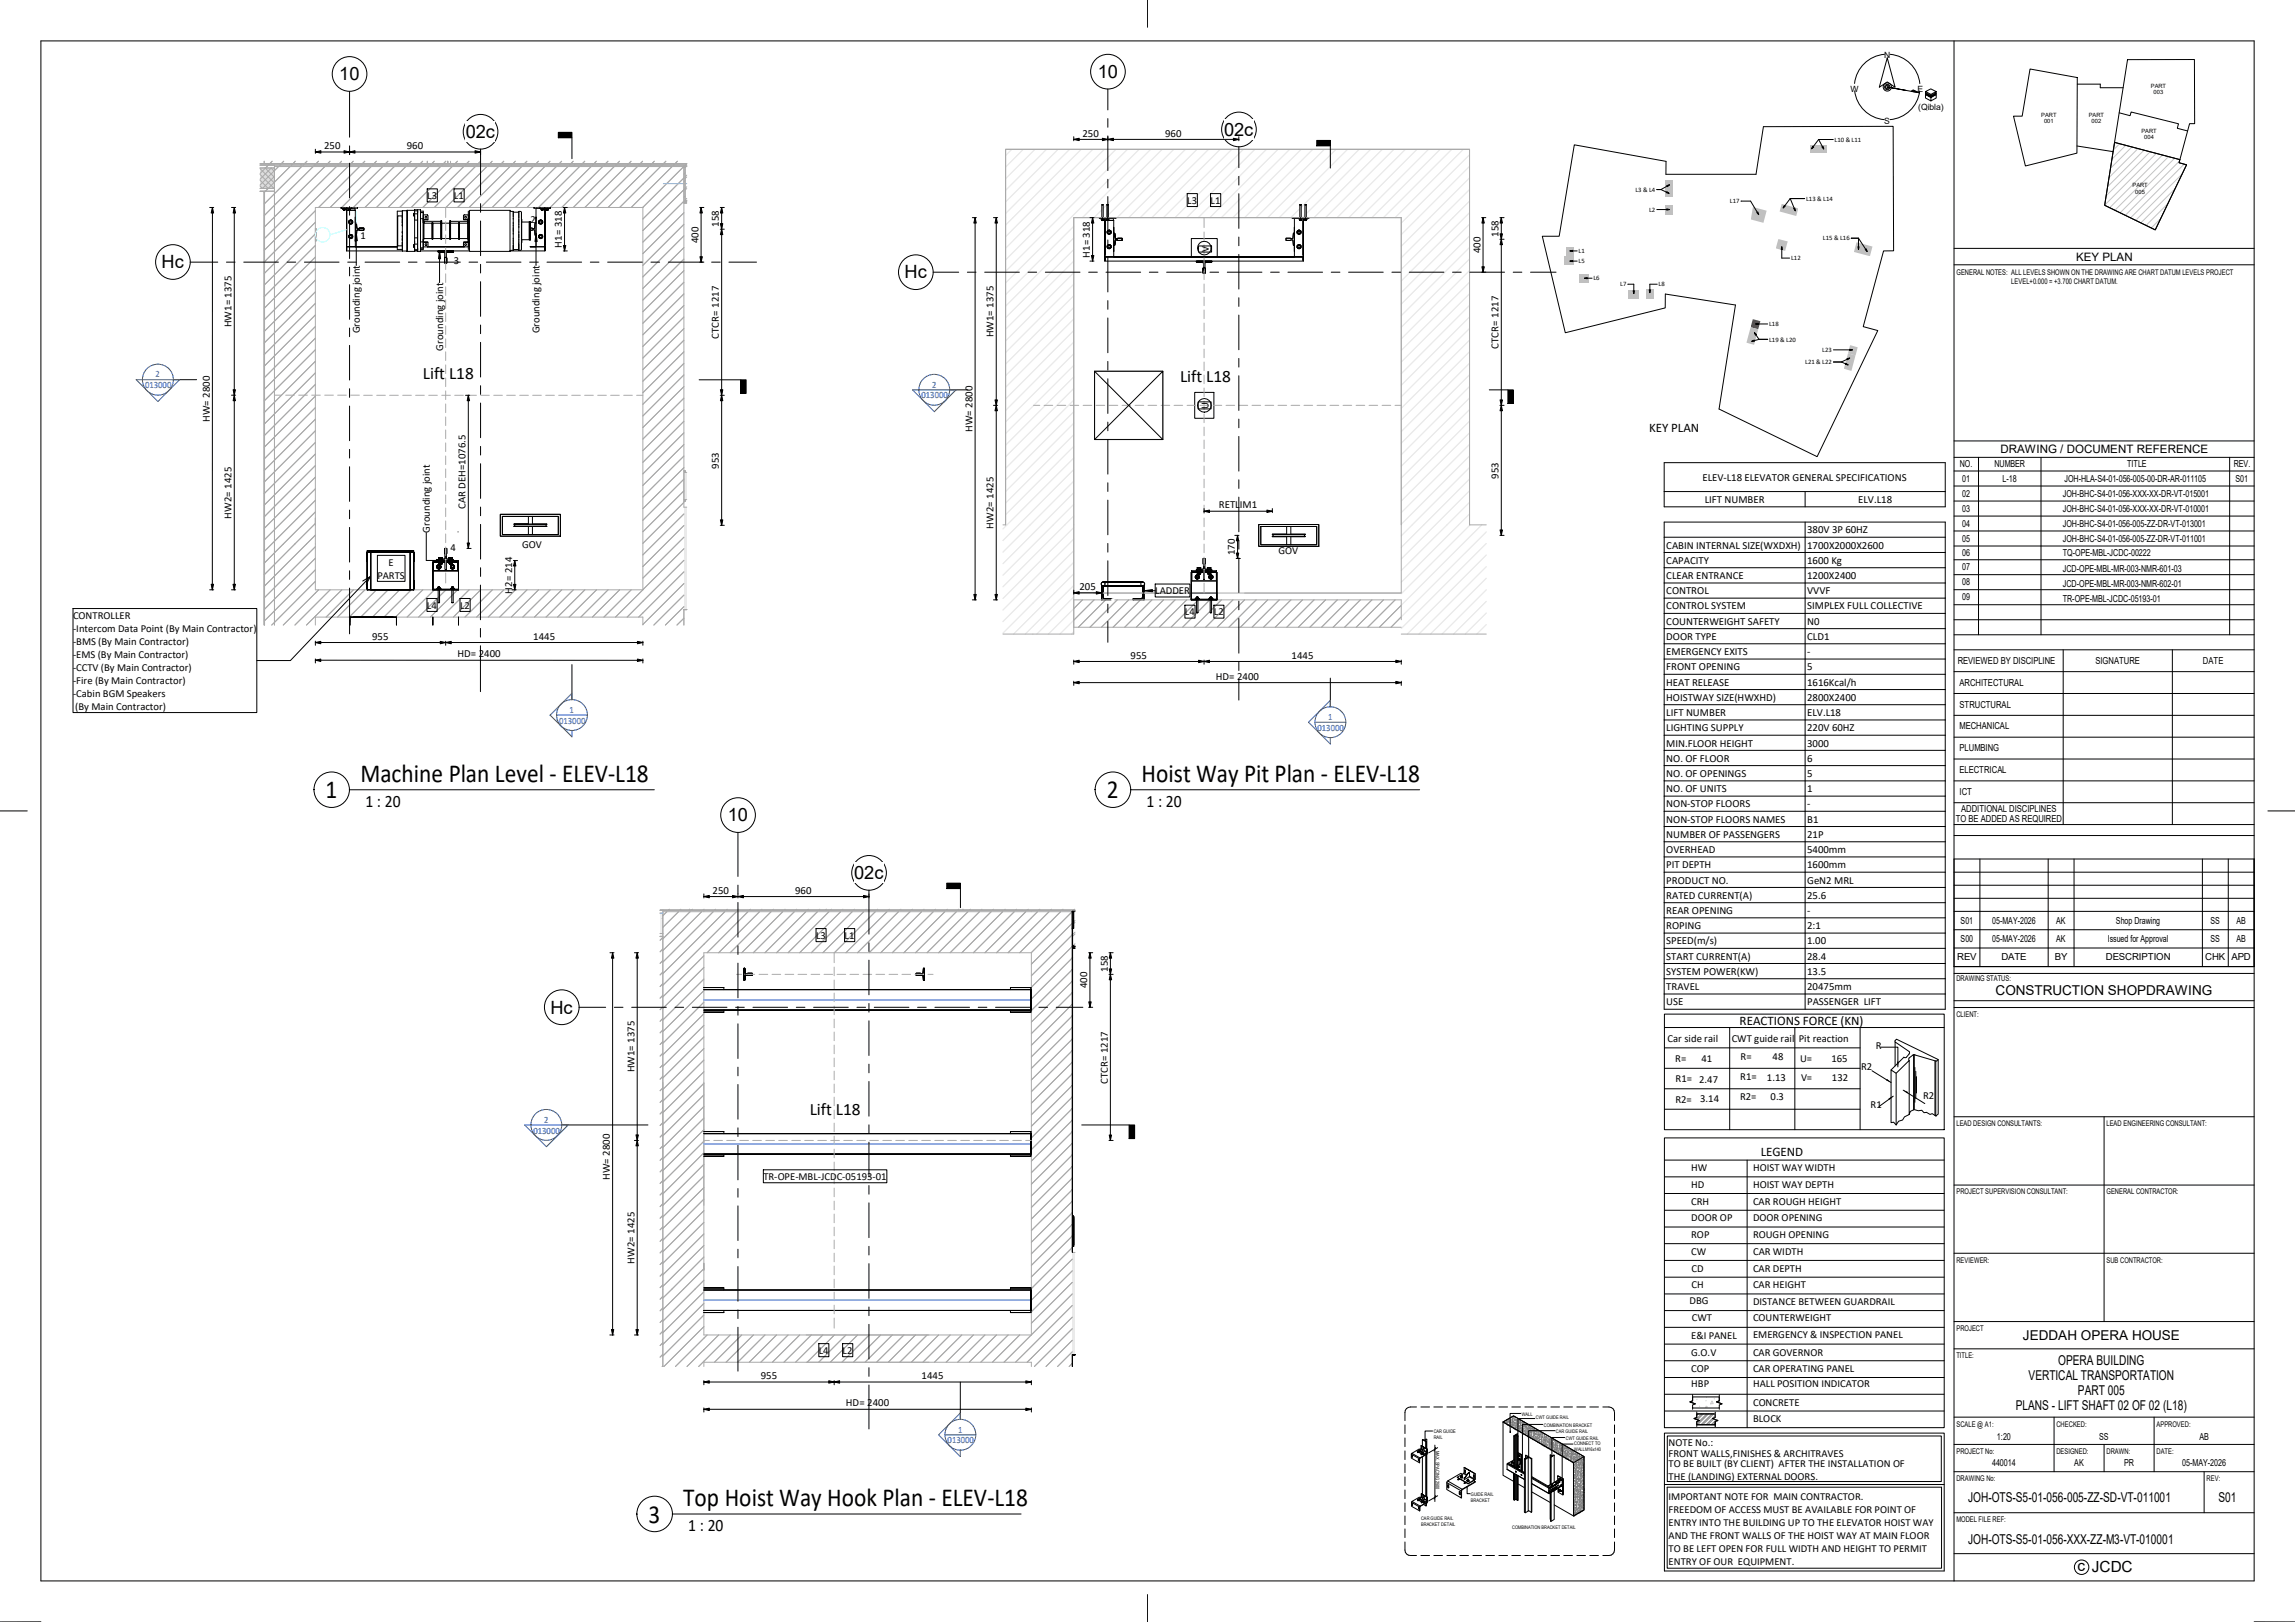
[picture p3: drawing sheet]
<svg xmlns="http://www.w3.org/2000/svg" width="841mm" height="594mm" viewBox="0 0 841 594" stroke-linecap="round" stroke-linejoin="round" font-family="sans-serif">
<defs><g id="words">
<g font-size="9.5">
<text x="132.1" y="286.5">Machine Plan Level - ELEV-L18</text>
<text x="418.3" y="286.5">Hoist Way Pit Plan - ELEV-L18</text>
<text x="119.3" y="292.4">1</text>
<text x="405.6" y="292.4">2</text>
<text x="250.4" y="551.8">Top Hoist Way Hook Plan - ELEV-L18</text>
<text x="237.7" y="557.7">3</text>
</g>
<g font-size="6.7">
<text x="124.3" y="29.4">10</text>
<text x="402.3" y="28.5">10</text>
<text x="170.7" y="50.5">02c</text>
<text x="448.6" y="49.7">02c</text>
<text x="59.2" y="98.3">Hc</text>
<text x="331.5" y="102">Hc</text>
<text x="266.7" y="300.8">10</text>
<text x="313" y="321.9">02c</text>
<text x="201.7" y="371.2">Hc</text>
</g>
<g font-size="6.4">
<text x="155" y="138.7">Lift L18</text>
<text x="432.4" y="139.9">Lift L18</text>
<text x="133.9" y="295.6">1 : 20</text>
<text x="420.2" y="295.6">1 : 20</text>
<text x="296.7" y="408.6">Lift L18</text>
<text x="252.2" y="560.8">1 : 20</text>
</g>
<text font-size="5.6" x="761.3" y="575.6">c JCDC</text>
<g font-size="5">
<text x="731.3" y="364.4">CONSTRUCTION SHOPDRAWING</text>
<text x="741.3" y="490.7">JEDDAH OPERA HOUSE</text>
<text x="754.2" y="500">OPERA BUILDING</text>
<text x="743.4" y="505.5">VERTICAL TRANSPORTATION</text>
<text x="761.5" y="511">PART 005</text>
<text x="738.7" y="516.5">PLANS - LIFT SHAFT 02 OF 02 (L18)</text>
<text x="721.2" y="550">JOH-OTS-S5-01-056-005-ZZ-SD-VT-011001</text>
<text x="812.9" y="550">S01</text>
<text x="721.2" y="565.6">JOH-OTS-S5-01-056-XXX-ZZ-M3-VT-010001</text>
</g>
<g font-size="4.8">
<text x="604.3" y="158.2">KEY PLAN</text>
<text x="637.5" y="375.4">REACTIONS FORCE (KN)</text>
<text x="645.2" y="423.3">LEGEND</text>
</g>
<g font-size="4.3">
<text x="760.8" y="95.4">KEY PLAN</text>
<text x="733.1" y="165.9">DRAWING / DOCUMENT REFERENCE</text>
</g>
<g font-size="4">
<text x="396.7" y="50">250</text>
<text x="427" y="50">960</text>
<text x="118.8" y="54.6">250</text>
<text x="149.1" y="54.6">960</text>
<text x="263.5" y="83" transform="rotate(-90 263.5 83)">158</text>
<text x="255.9" y="89" transform="rotate(-90 255.9 89)">400</text>
<text x="549.2" y="86.7" transform="rotate(-90 549.2 86.7)">158</text>
<text x="205.9" y="90.7" transform="rotate(-90 205.9 90.7)">H1= 318</text>
<text x="399.4" y="94.4" transform="rotate(-90 399.4 94.4)">H1= 318</text>
<text x="542.5" y="92.8" transform="rotate(-90 542.5 92.8)">400</text>
<text x="84.9" y="119.9" transform="rotate(-90 84.9 119.9)">HW1= 1375</text>
<text x="263.5" y="124" transform="rotate(-90 263.5 124)">CTCR= 1217</text>
<text x="364.1" y="123.6" transform="rotate(-90 364.1 123.6)">HW1= 1375</text>
<text x="549.2" y="127.7" transform="rotate(-90 549.2 127.7)">CTCR= 1217</text>
<text x="76.8" y="154.5" transform="rotate(-90 76.8 154.5)">HW= 2800</text>
<text x="356.4" y="158.2" transform="rotate(-90 356.4 158.2)">HW= 2800</text>
<text x="263.5" y="171.6" transform="rotate(-90 263.5 171.6)">953</text>
<text x="549.2" y="175.3" transform="rotate(-90 549.2 175.3)">953</text>
<text x="623.9" y="176.1">ELEV-L18 ELEVATOR GENERAL SPECIFICATIONS</text>
<text x="624.7" y="184.2">LIFT NUMBER</text>
<text x="681" y="184.2">ELV.L18</text>
<text x="84.9" y="189.9" transform="rotate(-90 84.9 189.9)">HW2= 1425</text>
<text x="170.6" y="186.5" transform="rotate(-90 170.6 186.5)">CAR DEH=1076.5</text>
<text x="446.7" y="186.2">RETLIM1</text>
<text x="364.1" y="193.6" transform="rotate(-90 364.1 193.6)">HW2= 1425</text>
<text x="662.3" y="195.4">380V 3P 60HZ</text>
<text x="452.5" y="203.4" transform="rotate(-90 452.5 203.4)">170</text>
<text x="610.6" y="200.9">CABIN INTERNAL SIZE(WXDXH) 1700X2000X2600</text>
<text x="610.6" y="206.5">CAPACITY</text>
<text x="662.3" y="206.5">1600 Kg</text>
<text x="610.6" y="212.1">CLEAR ENTRANCE</text>
<text x="662.3" y="212.1">1200X2400</text>
<text x="187.7" y="217.4" transform="rotate(-90 187.7 217.4)">H2= 214</text>
<text x="395.6" y="216.1">205</text>
<text x="610.6" y="217.6">CONTROL</text>
<text x="662.3" y="217.6">VVVF</text>
<text x="610.6" y="223.2">CONTROL SYSTEM</text>
<text x="662.3" y="223.2">SIMPLEX FULL COLLECTIVE</text>
<text x="610.6" y="228.8">COUNTERWEIGHT SAFETY</text>
<text x="662.3" y="228.8">N0</text>
<text x="136.4" y="234.3">955</text>
<text x="195.4" y="234.3">1445</text>
<text x="610.6" y="234.4">DOOR TYPE</text>
<text x="610.6" y="239.9">EMERGENCY EXITS</text>
<text x="662.3" y="234.4">CLD1</text>
<text x="662.3" y="239.9">-</text>
<text x="167.6" y="240.8">HD= 2400</text>
<text x="414.3" y="241.2">955</text>
<text x="473.3" y="241.2">1445</text>
<text x="610.6" y="245.5">FRONT OPENING</text>
<text x="662.3" y="245.5">5</text>
<text x="445.6" y="249">HD= 2400</text>
<text x="610.6" y="251.1">HEAT RELEASE</text>
<text x="662.3" y="251.1">1616Kcal/h</text>
<text x="610.6" y="256.7">HOISTWAY SIZE(HWXHD)</text>
<text x="662.3" y="256.7">2800X2400</text>
<text x="610.6" y="262.3">LIFT NUMBER</text>
<text x="662.3" y="262.3">ELV.L18</text>
<text x="610.6" y="267.8">LIGHTING SUPPLY</text>
<text x="662.3" y="267.8">220V 60HZ</text>
<text x="610.6" y="273.4">MIN.FLOOR HEIGHT</text>
<text x="662.3" y="273.4">3000</text>
<text x="610.6" y="279">NO. OF FLOOR</text>
<text x="662.3" y="279">6</text>
<text x="610.6" y="284.6">NO. OF OPENINGS</text>
<text x="662.3" y="284.6">5</text>
<text x="610.6" y="290.2">NO. OF UNITS</text>
<text x="662.3" y="290.2">1</text>
<text x="610.6" y="295.7">NON-STOP FLOORS</text>
<text x="662.3" y="295.7">-</text>
<text x="610.6" y="301.3">NON-STOP FLOORS NAMES</text>
<text x="662.3" y="301.3">B1</text>
<text x="610.6" y="306.9">NUMBER OF PASSENGERS</text>
<text x="662.3" y="306.9">21P</text>
<text x="610.6" y="312.5">OVERHEAD</text>
<text x="662.3" y="312.5">5400mm</text>
<text x="610.6" y="318">PIT DEPTH</text>
<text x="610.6" y="323.6">PRODUCT NO.</text>
<text x="662.3" y="318">1600mm</text>
<text x="662.3" y="323.6">GeN2 MRL</text>
<text x="261.2" y="327.3">250</text>
<text x="291.4" y="327.3">960</text>
<text x="610.6" y="329.2">RATED CURRENT(A)</text>
<text x="662.3" y="329.2">25.6</text>
<text x="610.6" y="334.7">REAR OPENING</text>
<text x="662.3" y="334.7">-</text>
<text x="610.6" y="340.3">ROPING</text>
<text x="662.3" y="340.3">2:1</text>
<text x="610.6" y="345.9">SPEED(m/s)</text>
<text x="662.3" y="345.9">1.00</text>
<text x="610.6" y="351.5">START CURRENT(A)</text>
<text x="662.3" y="351.5">28.4</text>
<text x="405.9" y="355.9" transform="rotate(-90 405.9 355.9)">158</text>
<text x="610.6" y="357">SYSTEM POWER(KW)</text>
<text x="662.3" y="357">13.5</text>
<text x="398.4" y="362" transform="rotate(-90 398.4 362)">400</text>
<text x="610.6" y="362.6">TRAVEL</text>
<text x="662.3" y="362.6">20475mm</text>
<text x="610.6" y="368.2">USE</text>
<text x="662.3" y="368.2">PASSENGER LIFT</text>
<text x="232.5" y="392.8" transform="rotate(-90 232.5 392.8)">HW1= 1375</text>
<text x="405.9" y="397" transform="rotate(-90 405.9 397)">CTCR= 1217</text>
<text x="223.5" y="432.2" transform="rotate(-90 223.5 432.2)">HW= 2800</text>
<text x="232.5" y="462.8" transform="rotate(-90 232.5 462.8)">HW2= 1425</text>
<text x="278.8" y="505.1">955</text>
<text x="337.7" y="505.1">1445</text>
<text x="310" y="515.1">HD= 2400</text>
</g>
<g font-size="3.9">
<text x="156.5" y="72.9">L3</text>
<text x="166.4" y="72.9">L1</text>
<text x="435.1" y="74.6">L3</text>
<text x="443.6" y="74.6">L1</text>
<text x="194.4" y="81.5">2</text>
<text x="132.1" y="87.7">1</text>
<text x="442.9" y="92.3" transform="rotate(-90 442.9 92.3)">V</text>
<text x="166.4" y="96.9">3</text>
<text x="131.8" y="122.1" transform="rotate(-90 131.8 122.1)">Grounding joint</text>
<text x="197.7" y="122.1" transform="rotate(-90 197.7 122.1)">Grounding joint</text>
<text x="162.3" y="128.4" transform="rotate(-90 162.3 128.4)">Grounding joint</text>
<text x="442.8" y="149.8" transform="rotate(-90 442.8 149.8)">U</text>
<text x="157.5" y="195.1" transform="rotate(-90 157.5 195.1)">Grounding joint</text>
<text x="165.1" y="201.8">4</text>
<text x="191.3" y="200.8">GOV</text>
<text x="468.5" y="203">GOV</text>
<text x="142.4" y="207.1">E</text>
<text x="138.3" y="211.9">PARTS</text>
<text x="423.3" y="217.6">LADDER</text>
<text x="26.8" y="226.6">CONTROLLER</text>
<text x="156.5" y="222.9">L4</text>
<text x="168.6" y="222.9">L2</text>
<text x="434.2" y="225.4">L4</text>
<text x="444.8" y="225.4">L2</text>
<text x="26.8" y="231.4">-Intercom Data Point (By Main Contractor)</text>
<text x="26.8" y="236.1">-BMS (By Main Contractor)</text>
<text x="26.8" y="240.9">-EMS (By Main Contractor)</text>
<text x="26.8" y="245.7">-CCTV (By Main Contractor)</text>
<text x="26.8" y="250.4">-Fire (By Main Contractor)</text>
<text x="26.8" y="255.2">-Cabin BGM Speakers</text>
<text x="27.6" y="260">(By Main Contractor)</text>
<text x="299" y="343.8">L3</text>
<text x="309.5" y="343.8">L1</text>
<text x="611.1" y="381.8">Car side rail</text>
<text x="634.6" y="381.8">CWT guide rail</text>
<text x="659.2" y="381.8">Pit reaction</text>
<text x="613.9" y="388.9">R=</text>
<text x="623.5" y="389.1">41</text>
<text x="637.9" y="388.3">R=</text>
<text x="649.6" y="388.4">48</text>
<text x="659.7" y="388.8">U=</text>
<text x="671.1" y="388.9">165</text>
<text x="687.4" y="384">R</text>
<text x="637.8" y="395.6">R1=</text>
<text x="647.5" y="395.8">1.13</text>
<text x="660" y="396">V=</text>
<text x="682" y="391.8">R2</text>
<text x="614" y="396.4">R1= 2.47</text>
<text x="671.3" y="396.1">132</text>
<text x="614" y="403.9">R2=</text>
<text x="623" y="403.8">3.14</text>
<text x="637.7" y="403">R2=</text>
<text x="648.8" y="403.1">0.3</text>
<text x="685.5" y="405.9">R1</text>
<text x="704.7" y="402.7">R2</text>
<text x="619.8" y="428.9">HW</text>
<text x="642.4" y="428.9">HOIST WAY WIDTH</text>
<text x="279.7" y="432.2">TR-OPE-MBL-JCDC-05193-01</text>
<text x="619.8" y="435.1">HD</text>
<text x="642.4" y="435.1">HOIST WAY DEPTH</text>
<text x="619.8" y="441.2">CRH</text>
<text x="642.4" y="441.2">CAR ROUGH HEIGHT</text>
<text x="619.8" y="447.3">DOOR OP</text>
<text x="642.4" y="447.3">DOOR OPENING</text>
<text x="619.8" y="453.5">ROP</text>
<text x="642.4" y="453.5">ROUGH OPENING</text>
<text x="619.8" y="459.8">CW</text>
<text x="642.4" y="459.8">CAR WIDTH</text>
<text x="619.9" y="466">CD</text>
<text x="642.4" y="466">CAR DEPTH</text>
<text x="619.9" y="471.9">CH</text>
<text x="642.4" y="471.9">CAR HEIGHT</text>
<text x="619.1" y="477.7">DBG</text>
<text x="642.4" y="478.1">DISTANCE BETWEEN GUARDRAIL</text>
<text x="619.9" y="483.9">CWT</text>
<text x="642.4" y="483.9">COUNTERWEIGHT</text>
<text x="619.8" y="490.3">E&amp;I PANEL</text>
<text x="642.4" y="490.2">EMERGENCY &amp; INSPECTION PANEL</text>
<text x="300.1" y="495.9">L4</text>
<text x="308.8" y="495.9">L2</text>
<text x="619.8" y="496.5">G.O.V</text>
<text x="642.4" y="496.5">CAR GOVERNOR</text>
<text x="619.8" y="502.6">COP</text>
<text x="642.4" y="502.6">CAR OPERATING PANEL</text>
<text x="619.8" y="508.2">HBP</text>
<text x="642.4" y="508.2">HALL POSITION INDICATOR</text>
<text x="642.4" y="515.1">CONCRETE</text>
<text x="642.4" y="520.9">BLOCK</text>
<text x="611.5" y="533.6">FRONT WALLS,FINISHES &amp; ARCHITRAVES</text>
<text x="611.5" y="529.5">NOTE No.:</text>
<text x="611.5" y="537.2">TO BE BUILT (BY CLIENT) AFTER THE INSTALLATION OF</text>
<text x="611.5" y="542">THE (LANDING) EXTERNAL DOORS.</text>
<text x="611.5" y="549.2">IMPORTANT NOTE FOR MAIN CONTRACTOR.</text>
<text x="611.5" y="554">FREEDOM OF ACCESS MUST BE AVAILABLE FOR POINT OF</text>
<text x="611.5" y="558.8">ENTRY INTO THE BUILDING UP TO THE ELEVATOR HOIST WAY</text>
<text x="611.5" y="563.5">AND THE FRONT WALLS OF THE HOIST WAY AT MAIN FLOOR</text>
<text x="611.5" y="568.3">TO BE LEFT OPEN FOR FULL WIDTH AND HEIGHT TO PERMIT</text>
<text x="611.5" y="573.1">ENTRY OF OUR EQUIPMENT.</text>
</g>
<g font-size="3.5" fill="#003bbd">
<text x="53.2" y="142.2">013000</text>
<text x="57" y="138.3">2</text>
<text x="341.5" y="141.9">2</text>
<text x="337.7" y="145.9">013000</text>
<text x="208.7" y="261.1">1</text>
<text x="486.7" y="263.7">1</text>
<text x="204.9" y="265">013000</text>
<text x="482.8" y="267.7">013000</text>
<text x="199.4" y="411.2">2</text>
<text x="195.5" y="415.2">013000</text>
<text x="351.1" y="524.7">1</text>
<text x="347.3" y="528.7">013000</text>
</g>
<g font-size="3.5">
<text x="718.2" y="171.2">NO.</text>
<text x="730.9" y="171.2">NUMBER</text>
<text x="779.5" y="171.2">TITLE</text>
<text x="818.6" y="171.2">REV.</text>
<text x="719.1" y="176.4">01</text>
<text x="733.8" y="176.5">L-18</text>
<text x="756.5" y="176.4">JOH-HLA-S4-01-056-005-00-DR-AR-011105</text>
<text x="819.2" y="176.4">S01</text>
<text x="719.1" y="181.9">02</text>
<text x="755.9" y="181.9">JOH-BHC-S4-01-056-XXX-XX-DR-VT-015001</text>
<text x="719.1" y="187.4">03</text>
<text x="755.9" y="187.4">JOH-BHC-S4-01-056-XXX-XX-DR-VT-010001</text>
<text x="719.1" y="192.9">04</text>
<text x="755.9" y="192.9">JOH-BHC-S4-01-056-005-ZZ-DR-VT-013001</text>
<text x="719.1" y="198.4">05</text>
<text x="719.1" y="203.5">06</text>
<text x="755.9" y="198.4">JOH-BHC-S4-01-056-005-ZZ-DR-VT-011001</text>
<text x="755.9" y="203.8">TQ-OPE-MBL-JCDC-00222</text>
<text x="719.1" y="208.9">07</text>
<text x="755.9" y="209.4">JCD-OPE-MBL-MR-003-NMR-601-03</text>
<text x="719.1" y="214.4">08</text>
<text x="755.9" y="214.9">JCD-OPE-MBL-MR-003-NMR-602-01</text>
<text x="719.1" y="219.9">09</text>
<text x="755.9" y="220.4">TR-OPE-MBL-JCDC-05193-01</text>
<text x="717.4" y="243.2">REVIEWED BY DISCIPLINE</text>
<text x="767.9" y="243.2">SIGNATURE</text>
<text x="807.3" y="243.2">DATE</text>
<text x="718.1" y="251.2">ARCHITECTURAL</text>
<text x="718.1" y="259.2">STRUCTURAL</text>
<text x="718.1" y="267.2">MECHANICAL</text>
<text x="718.1" y="275.2">PLUMBING</text>
<text x="718.1" y="283.2">ELECTRICAL</text>
<text x="718.1" y="291.2">ICT</text>
<text x="718.7" y="297.2">ADDITIONAL DISCIPLINES</text>
<text x="716.7" y="301.2">TO BE ADDED AS REQUIRED</text>
<text x="718.5" y="338.3">S01</text>
<text x="730.1" y="338.3">05-MAY-2026</text>
<text x="753.5" y="338.3">AK</text>
<text x="775.4" y="338.3">Shop Drawing</text>
<text x="810" y="338.3">SS</text>
<text x="819.5" y="338.3">AB</text>
<text x="718.5" y="345">S00</text>
<text x="730.1" y="345">05-MAY-2026</text>
<text x="753.5" y="345">AK</text>
<text x="772.4" y="345">Issued for Approval</text>
<text x="810" y="345">SS</text>
<text x="819.5" y="345">AB</text>
<text x="717.2" y="351.7">REV</text>
<text x="733.4" y="351.7">DATE</text>
<text x="753" y="351.7">BY</text>
<text x="771.7" y="351.7">DESCRIPTION</text>
<text x="808.1" y="351.7">CHK APD</text>
<text x="731.8" y="527.3">1:20</text>
<text x="769.3" y="527.3">SS</text>
<text x="806" y="527.3">AB</text>
<text x="730" y="537.1">440014</text>
<text x="760.1" y="537.1">AK</text>
<text x="778.4" y="537.1">PR</text>
<text x="799.7" y="537.1">05-MAY-2026</text>
</g>
<g font-size="3.1">
<text x="690.4" y="21.4">N</text>
<text x="678.2" y="33.6">W</text>
<text x="702.7" y="33.6">E</text>
<text x="702.9" y="40.2">(Qibla)</text>
<text x="690.5" y="45.4">S</text>
</g>
<g font-size="2.9">
<text x="717" y="100.7">GENERAL NOTES: ALL LEVELS SHOWN ON THE DRAWING ARE CHART DATUM LEVELS PROJECT</text>
<text x="717" y="359.2">DRAWING STATUS:</text>
<text x="717" y="372.4">CLIENT:</text>
<text x="717" y="412.5">LEAD DESIGN CONSULTANTS:</text>
<text x="771.9" y="412.5">LEAD ENGINEERING CONSULTANT:</text>
<text x="717" y="437.5">PROJECT SUPERVISION CONSULTANT:</text>
<text x="771.9" y="437.5">GENERAL CONTRACTOR:</text>
<text x="717" y="462.5">REVIEWER:</text>
<text x="771.9" y="462.5">SUB CONTRACTOR:</text>
<text x="717" y="487.5">PROJECT</text>
<text x="717" y="497.5">TITLE:</text>
<text x="717" y="522.5">SCALE @ A1:</text>
<text x="753.6" y="522.5">CHECKED:</text>
<text x="790.3" y="522.5">APPROVED:</text>
<text x="717" y="532.5">PROJECT No:</text>
<text x="753.6" y="532.5">DESIGNED:</text>
<text x="771.9" y="532.5">DRAWN:</text>
<text x="790.3" y="532.5">DATE:</text>
<text x="717" y="542.5">DRAWING No:</text>
<text x="808.6" y="542.5">REV:</text>
<text x="717" y="557.5">MODEL FILE REF:</text>
</g>
<text font-size="2.8" x="737.1" y="103.9">LEVEL+0.000 = +3.700 CHART DATUM.</text>
<g font-size="2.4">
<text x="672.3" y="51.9">L10 &amp; L11</text>
<text x="599.3" y="70.2">L3 &amp; L4</text>
<text x="604.3" y="77.5">L2</text>
<text x="633.9" y="74.4">L17</text>
<text x="661.8" y="73.5">L13 &amp; L14</text>
<text x="668" y="88">L15 &amp; L16</text>
<text x="578.5" y="92.7">L1</text>
<text x="656.3" y="95.3">L12</text>
<text x="578.5" y="96.4">L5</text>
<text x="583.9" y="102.7">L6</text>
<text x="593.7" y="104.9">L7</text>
<text x="607.8" y="104.9">L8</text>
<text x="648.3" y="119.4">L18</text>
<text x="648.3" y="125.1">L19 &amp; L20</text>
<text x="667.8" y="128.9">L23</text>
<text x="661.5" y="133.3">L21 &amp; L22</text>
</g>
<g font-size="2.1">
<text x="788.2" y="32.1">PART</text>
<text x="789.2" y="34.5">003</text>
<text x="748" y="42.8">PART</text>
<text x="749" y="45.2">001</text>
<text x="765.5" y="42.7">PART</text>
<text x="766.5" y="45.1">002</text>
<text x="784.8" y="48.6">PART</text>
<text x="785.7" y="51">004</text>
<text x="781.5" y="68.5">PART</text>
<text x="782.5" y="70.9">005</text>
</g>
<g font-size="1.8">
<text x="557.7" y="518.5">WALL</text>
<text x="562.9" y="519.6">CWT GUIDE RAIL</text>
<text x="525.4" y="525">CAR GUIDE</text>
<text x="525.4" y="527">RAIL</text>
<text x="565.7" y="522.5">COMBINATION BRACKET</text>
<text x="570.2" y="524.8">CAR GUIDE RAIL</text>
<text x="573.8" y="527.4">CWT GUIDE RAIL</text>
<text x="526.2" y="531.4" transform="rotate(90 526.2 531.4)">MAX. SPACING 2500</text>
<text x="576.9" y="529.4">CONNECT TO</text>
<text x="576.9" y="531.4">WALLM16x140</text>
<text x="539" y="547.9">GUIDE RAIL</text>
<text x="539" y="550">BRACKET</text>
<text x="520.7" y="556.9">CAR GUIDE RAIL</text>
<text x="520.7" y="558.9">BRACKET DETAIL</text>
<text x="554.1" y="559.9">COMBINATION BRACKET DETAIL</text>
</g>
</g></defs>
<path d="M250.6 185.8h1.1v37.5h-1.1z" fill="#eaeaea"/>
<g fill="#fff">
<path d="M95.3 70l1.5 .1z"/>
<path d="M95.3 60.4l156.4 .1z"/>
<path d="M96.9 70h3.7v158.9h-3.7z"/>
<path d="M96.8 70l.1 158.9z"/>
<path d="M96.8 59.1h3.8v.9h-3.8z"/>
<path d="M156.6 59.1h7.5v1.3h-7.5z"/>
<path d="M100.6 59.1h56v1.3h-56z"/>
<path d="M164.1 59.1h1v.9h-1z"/>
<path d="M95.3 60.5h5.3v1h-5.3z"/>
<path d="M95.3 69h5.3v1h-5.3z"/>
<path d="M165.1 59.1h86.6v1.3h-86.6z"/>
</g>
<path d="M95.3 61.5h5.3v7.5h-5.3z" fill="#dcdcdc"/>
<g fill="#fff">
<path d="M250.6 61h1.1v12.5h-1.1z"/>
<path d="M250.6 60.8h1.1v13.5h-1.1z"/>
<path d="M95.3 60h15v.4h-15z"/>
<path d="M110.4 60h50v.4h-50z"/>
<path d="M160.5 60h50v.4h-50z"/>
<path d="M210.6 60h41.1v.4h-41.1z"/>
</g>
<path d="M250.6 173h1.1v10h-1.1z" fill="#eaeaea"/>
<path d="M100.6 60.5h151.1v.5h-151.1z" fill="#fdfdfd"/>
<g fill="#fff">
<path d="M250.6 172.5h.5v11h-.5z"/>
<path d="M250.6 61.3h.5v12.5h-.5z"/>
</g>
<g fill="none" stroke="#aaa" stroke-width=".37">
<path d="M95.3 60h15h-15M96.8 59.1v.9M99.7 59.1l-4.4 4.4M104 59.1l-1.4 1.4M108.2 59.1l-1.4 1.4M110.3 60v.4M110.4 60h50h-50M110.4 60v.4M112.5 59.1l-1.5 1.4M116.7 59.1l-1.4 1.4M120.9 59.1l-1.4 1.4M125.2 59.1l-1.4 1.4"/>
<path d="M129.5 59.1l-1.5 1.4M133.7 59.1l-1.5 1.4M137.9 59.1l-1.4 1.4M142.2 59.1l-1.4 1.4M146.4 59.1l-1.4 1.4M150.7 59.1l-1.5 1.4M154.9 59.1l-1.4 1.4M156.6 59.1v.9M159.1 59.1l-1.4 1.4M160.4 60v.4M160.5 60h50h-50M160.5 60v.4"/>
<path d="M163.4 59.1l-1.4 1.4M164.1 59.1v.9v-.9M164.1 59.1v.9M165.1 59.1v.9M167.6 59.1l-1.4 1.4M171.9 59.1l-1.5 1.4M176.1 59.1l-1.4 1.4M180.3 59.1l-1.4 1.4M184.6 59.1l-1.4 1.4M188.8 59.1l-1.4 1.4M193.1 59.1l-1.5 1.4M197.3 59.1l-1.4 1.4"/>
<path d="M201.5 59.1l-1.3 1.4M205.8 59.1l-1.4 1.4M210.1 59.1l-1.5 1.4M210.5 60v.4M210.6 60h41.1h-41.1M214.3 59.1l-1.4 1.4M218.5 59.1l-1.4 1.4M222.8 59.1l-1.4 1.4M227 59.1l-1.4 1.4M231.3 59.1l-1.5 1.4M235.5 59.1l-1.4 1.4M239.8 59.1l-1.5 1.4"/>
<path d="M244 59.1l-1.4 1.4M248.2 59.1l-1.4 1.4M251.7 59.9l-.6 .6M95.3 68.1l.8 .9M95.3 66l3 3M95.3 70.1h1.5M95.3 60.4h156.4M95.3 61.8l5.3 5.3M95.3 60.5h156.4M95.3 63.9l5.1 5.1 .2-.2M96.8 70.1v158.8zM96.8 70v158.9"/>
<path d="M96.9 70v158.9M97.2 61.5l3.4 3.4M99.3 61.5l1.3 1.3M99.4 61.5l-4.1 4.2M100.6 60.5v1h-5.3h5.3v7.5h-5.3h5.3v1h-5.3h5.3M100.6 64.6l-4.4 4.4M102.1 61l-6.8 6.8M106.3 61l-9.5 9.5M110.5 61l-13.7 13.7M114.8 61l-18 18M115.6 77.2l-18.8 18.7M119 61l-22.2 22.2"/>
<path d="M123.3 61l-26.5 26.4M127.5 61l-30.7 30.7M131.7 61l-14.9 15M136 61l-15 15M140.3 61l-15.1 15M144.5 61l-15 15M148.7 61l-15 15M153 61l-15 15M157.2 61l-15 15M161.5 61l-15 15M163.3 76v3.7M165.7 61l-15 15"/>
<path d="M169.9 61l-15 15M174.2 61l-15 15M178.4 61l-15 15M182.7 61l-15 15M186.9 61l-15 15M191.2 61l-15.1 15M195.4 61l-15 15M199.6 61l-14.9 15M203.9 61l-15 15M208.1 61l-15 15M210.6 60.4v-.4v.4M212.4 61l-15 15"/>
<path d="M216.6 61l-15 15M220.9 61l-15 15M225.1 61l-15 15M229.4 61l-15.1 15M233.6 61l-15 15M235.6 76v140M235.6 76h-120v140h120M237.8 61l-15 15M242.1 61l-15 15M246.3 61l-15 15M250.6 61.3h.5v12.5h-.5zM250.6 65.2l-15 15"/>
<path d="M250.6 73.7l-15 15M250.6 77.9l-15 15M250.6 74.3h1.1h-1.1M250.7 60.8l-15.2 15.2M251.1 61.3v12.5M251.1 61.3h-.5v-.3h1.1h-151.1v167.9M251.1 63.3l-.5 .5M251.1 66.1l-.5 .5M251.1 71.8l-.5 .5M251.2 61l-.3 .3M251.7 73.5h-.6v.3v-.3v.3v-.3v.3h.6h-1.1M251.7 64.1l-.6 .6"/>
<path d="M251.7 68.4l-16.1 16.1M251.7 72.6l-.6 .6M251.7 64.8l-.6 .6M251.7 69l-.6 .6M251.7 73.3l-.2 .2M251.7 60.8h-1.1v125h1.1M251.7 73.5h-.6h.6M115.6 81.4l-18.8 18.8M115.6 85.6l-18.8 18.8M115.6 89.9l-18.8 18.8M115.6 94.1l-18.8 18.8M115.6 98.4l-18.8 18.7"/>
<path d="M115.8 85.5v-1.8v4.6h-.2M115.8 85.5v2.8M115.8 85.5v-1.3v3.6M115.8 88h.1M115.8 84h.1M115.8 83.7h-.2v4.6M115.8 86.5h.1M115.8 85.5h.1M115.9 85.5v1M163.3 81.2v3.2M163.3 86v3.2M163.3 90.8v3.1"/>
<path d="M163.3 95.5v3.2M250.6 82.2l-15 15M250.6 86.4l-15 15M250.6 90.7l-15 15M250.6 94.9l-15 15M250.6 99.1l-15 15.1M115.6 102.6l-18.8 18.8M115.6 106.9l-18.8 18.7M115.6 111.1l-18.8 18.8M115.6 119.6l-18.8 18.7M115.6 115.4l-18.8 18.7M163.3 100.3v3.2"/>
<path d="M163.3 105.1v3.1M163.3 109.8v3.2M163.3 114.6v3.2M163.3 119.3v3.2M250.6 103.4l-15 15M250.6 107.7l-15 14.9M250.6 111.9l-15 15M250.6 116.1l-15 15M115.6 123.9l-18.8 18.7M115.6 128.1l-18.8 18.8M115.6 136.6l-18.8 18.7M115.6 132.3l-18.8 18.8"/>
<path d="M163.3 124.1v3.2M163.3 128.9v3.1M163.3 133.6v3.2M163.3 138.4v3.2M250.6 120.4l-15 15M250.6 124.6l-15 15M250.6 128.9l-15 14.9M250.6 133.1l-15 15M250.6 137.3l-15 15.1M100.8 144.7h2.3M104.7 144.7h3.2M109.5 144.7h3.1"/>
<path d="M114.2 144.7h3.2M115.6 140.8l-18.8 18.8M115.6 145.1l-18.8 18.7M115.6 153.5l-18.8 18.8M115.6 157.8l-18.8 18.7M115.6 149.3l-18.8 18.8M119 144.7h3.2M123.7 144.7h3.2M128.5 144.7h3.2M133.3 144.8h3.1M138 144.8h3.2M142.8 144.8h3.2"/>
<path d="M147.6 144.8h3.1M152.3 144.8h3.2M157.1 144.8h3.2M161.9 144.8h3.2M163.3 143.2v3.1M163.3 148v3.1M163.3 152.7v3.2M163.3 157.5v3.2M166.6 144.8h3.2M171.4 144.8h3.2M176.1 144.8h3.2M180.9 144.8h3.2"/>
<path d="M185.7 144.8h3.1M190.5 144.8h3.1M195.2 144.8h3.2M200 144.8h3.2M204.7 144.8h3.2M209.5 144.8h3.2M214.2 144.8h3.2M219 144.8h3.2M223.8 144.8h3.1M228.6 144.8h3.1M233.3 144.8h2.3M250.6 141.6l-15 15"/>
<path d="M250.6 145.8l-15 15M250.6 150.1l-15 15M250.6 154.3l-15 15M250.6 158.5l-15 15.1M115.6 162.1l-18.8 18.7M115.6 170.5l-18.8 18.8M115.6 174.8l-18.8 18.7M115.6 179l-18.8 18.8M115.6 166.3l-18.8 18.7M163.3 162.2v3.2M163.3 167v3.2M163.3 171.7v3.2"/>
<path d="M163.3 176.5v3.2M250.6 162.8l-15 15M250.6 167l-15 15M250.6 171.3l-15 15M250.6 175.5l-15 15M250.6 179.8l-15 15M250.6 172.5h.5v.5v-.5zM250.6 172.5h.5h-.5M251.7 173h-1.1v10h1.1M115.6 187.5l-18.8 18.7M115.6 191.7l-18.8 18.8M115.6 183.3l-18.8 18.7"/>
<path d="M115.6 189.8v2.5zM115.6 196l-18.8 18.7M163.3 181.3v3.1M163.3 186.1v3.1M163.3 190.8v3.2M163.3 195.6v3.2M250.6 184l-15 15M250.6 188.3l-15 14.9M250.6 192.5l-15 15M250.6 196.8l-15 15M251.1 183v.5h-.5h.5zM115.6 208.7l-18.8 18.8"/>
<path d="M115.6 200.2l-18.8 18.8M115.6 204.5l-18.8 18.7M115.6 212.9l-16 16M116.8 216l-13 12.9M121 216l-12.9 12.9M125.3 216l-13 12.9M129.5 216l-10 10M133.7 216l-10 10M138 216l-10 10M142.2 216l-10 10M146.5 216l-10 10M150.7 216l-10 10"/>
<path d="M154.9 216l-10 10M159.2 216l-10 10M163.3 200.3v3.2M163.3 205.1v3.2M163.3 209.8v3.7M163.4 216l-10 10M167.7 216l-10 10M171.9 216l-10 10M176.1 216l-9.9 10M180.4 216l-10 10M184.7 216l-10 10M188.9 216l-10 10"/>
<path d="M193.1 216l-10 10M197.4 216l-10 10M201.6 216l-10 10M205.9 216l-10 10M210.1 216l-10 10M214.3 216l-10 10M218.6 216l-10 10M222.8 216l-9.9 10M227.1 216l-10 10M231.3 216l-10 10M235.6 216l-10 10M250.6 201l-15 15"/>
<path d="M250.6 205.2l-20.8 20.8M250.6 209.5l-16.5 16.5M250.6 213.7l-15 15M250.6 218l-11 10.9M235.6 228.9v-2.9h-120v2.9M250.6 222.2l-6.8 6.7M250.6 226.4l-2.5 2.5M250.6 223.3h1.1zM250.6 223.3v5.6M250.6 223.3h1.1"/>
</g>
<g fill="none" stroke="#000" stroke-width=".37">
<path d="M125 76.2v-.2v.2M125 76.2h6M125.4 76.4h1.5M125.6 76.4h-.2h.7M125.7 76.8v-.4v.4M125.7 76.8h.2M125.7 76.4h.1M125.7 76.8h.7M125.8 76.2h.6M125.9 77h.2M125.9 76.8v.2M125.9 77h.1"/>
<path d="M125.9 77h.4zM126.1 76.4h.8h-.2M126.1 77h.3M126.1 76.4v.4h-.2M126.1 76.8h.3M126.4 77h-.1M126.4 76.8v.2M126.4 76.4l.1 .4M127 76.2v13.4v-13.4M127 76.2v15.4M127.3 76.2h1.4M127.3 76.2h-.3h.3"/>
<path d="M127.3 76.2v.2M127.5 76.4h-.2h.7M127.6 76.8v-.4v.4M127.6 76.8h.1M127.6 76.4h.2M127.6 76.8h.7M127.7 77h.3M127.7 77h-.7h.7M127.7 76.8v.2M127.7 77h.1M127.8 77h.4zM128 76.8h.3"/>
<path d="M128 76.4h.7h-.2M128 77h.2M128 76.4v.4h-.3M128.2 77h.1M128.2 76.8v.2M128.3 77h1.7M128.3 76.4l.1 .4M128.7 76.2h.3h-.3M128.7 76.2v.2M129.9 76.2l.2 .8M130 77h.1M130.2 79.5v2.1z"/>
<path d="M130.2 77v13.4M131 76.2v-.2v.2M145.7 79.2v10.7M145.8 79.2h-.1M147.4 79.1h-1.6M147.4 77.2v2.8M147.4 77.2v14.7M147.4 79.1v.5M147.4 79.1v.9M147.4 79.7v.3M147.5 77.3h-1.9v14.1h1.9M149.1 77h2.8"/>
<path d="M149.1 77v15.1l-1.7-.2M149.1 77l-1.7 .2M149.3 77h.1M149.3 77v15.1zM151.7 78.1v.9zM151.7 78.1v.5M151.7 78.1h.2M151.9 76.8h2.2M151.9 78.3h1.1M151.9 78.6h-.2v.4h.2v1.5M151.9 77v.4M153 76.8v15.3v-.3h-1.1"/>
<path d="M153 77.3v.6zM153 78v13.4h-1.1M153 77.2v.4M153 77.2h-1.1v14.2M154.1 77.9h1v3.6M154.1 77.9v-1.1v15.3v-3.5M154.1 79.4v.6M154.1 77.3v.6zM154.1 78.4v.3M154.1 77.3h1v4.2M155.1 78.7h1.5l.2 .3v1.2l-1.6 .1-.1 .3zM169.8 79l.3-.3h1.5v1.9l-.1-.3h-1.5z"/>
<path d="M171.6 77.3v4.2M172 77.3v2.3M172 77.3v14.5M186.9 77h-14.7l-.2 .3M186.9 77v15.1l.3-.4h.9M186.9 77l.1 .4h1.1M188.1 77.4v2M188.1 77.4v14.3v-1.9M188.1 79.9v.4M188.2 77.7h1.9M190.1 77.4l.9 .1 .1 .4M190.1 77.4v2.5"/>
<path d="M190.1 77.4v14.3v-2.5M191.1 77.9l.1 2.4M191.1 77.9v13.4M195.7 76.2v-.2v.2M195.7 76.2h6M196.4 80v-.5v2.1M196.4 76.2v14.2M196.5 76.2h.1M198 76.2h1.4M198 76.2h-.3h.3M198 76.2v.2M198.2 76.4h-.2h.7"/>
<path d="M198.5 76.8h.2M198.5 76.8h.4M198.5 77h.4M198.5 76.8v.2M198.5 77h.1M198.5 77h.4zM198.5 76.4h-.2v.4M198.7 76.4v.4M198.7 76.4h.7h-.3M198.7 76.8h.2M198.9 76.4h.2v.4v-.4M198.9 76.8v.2"/>
<path d="M198.9 77h.1M199.3 76.2h.4h-.3M199.4 76.2v.2M199.7 76.2v15.4v-15.4M199.7 76.2v15.4M199.8 76.4h1.5M200 76.4h-.2h.8M200.2 76.2h.7M200.3 76.4l-.1 .4M200.3 76.8h.3M200.3 76.8h.5M200.3 77h.5"/>
<path d="M200.3 76.8v.2M200.3 77h.1M200.4 77h.3zM200.6 76.8h.2M200.6 76.4v.4M200.6 76.4h.7h-.2M200.7 76.4h.3v.4v-.4M200.8 76.8v.2M200.8 77h-.1M201.7 76.2v-.2v.2M127 90.4v1.5zM127 91.9h20.5"/>
<path d="M127.9 86.3a.75 .75 0 0 0 .6 1.1 .75 .75 0 0 0 .7-1.1M127.9 81a.75 .75 0 0 0 .6 1.1 .75 .75 0 0 0 .7-1.1M127.9 86.2v.8l.6 .3 .7-.3-.7 .3-.6-.3v-.8l.6-.3 .7 .3v.8v-.8l-.7-.3zM127.9 80.9v.8l.6 .3 .7-.3-.7 .3-.6-.3v-.8l.6-.3 .7 .3v.8v-.8l-.7-.3zM128.5 85.9l-.6 .3M128.5 80.6a.76 .76 0 0 0-.7 1 .76 .76 0 0 0 1.1 .5 .76 .76 0 0 0 .3-1.2M128.6 85.9l.6 .3zM128.6 80.6l.6 .3zM130.2 81.7h.3h-.3v4.4h.4l.3-1.9 2.4 .1v-.8l-2.4 .2-.4-2 .4 2 2.4-.2v.8h-2.5M130.2 86.3v2v-.4M130.2 88.3h.1M130.8 84.3l-.2 1.8h-.4"/>
<path d="M145.6 90.4h-15.4h15.4M145.6 90.4h-18.6h18.6M145.7 89.9l1.7 .1M147.4 90.3v1.6M147.4 87.4v.7zM147.4 86.4v.5M147.4 84.8v.5zM147.4 81.1v.6zM147.4 80.4v.4zM147.4 89.5v.5zM147.4 82.3v.5M147.4 86.3v.7"/>
<path d="M147.4 88.7v.2M147.4 89.2v.2M147.4 89.6v.5M149.1 92.1h2.8M151.7 89.7v.8zM151.9 87.1h1.1M151.9 80.6h1.1M151.9 90.1h-.2v.5h.2M151.9 91.4v.7v-.3M151.9 88.3v1.1h1.1M151.9 91.6v.2M151.9 90.9v.5"/>
<path d="M151.9 89.6h-.2v.5M151.9 91.9h1.1M153 91v.7zM153 92.1h1.1M154.1 88.5l1 .1M154.1 91v.7zM154.1 80.2v8.2M154.1 91.9h17.9M154.1 90.8h1v-2.6v3.2h-1M155.1 81.5v6.1M155.1 80.1l-1 .1M155.1 88.4v.2"/>
<path d="M155.1 80.2v8.2M155.1 80.6h.1M155.1 87.9v.2zM155.1 80.9h.2M155.1 87.6v.3M155.1 81.5l.3 .1M155.1 88.5l.1 .3 1.6 .1v1.3l-.2 .2h-1.5zM155.2 80.3l1.6 .2zM155.2 88.6l1.6 .2zM155.3 80.9v.6M155.3 80.9v.7M155.3 81.1v.4z"/>
<path d="M155.3 81.1h6.3M155.4 87.5l-.3 .1M156.6 90.4h13.5M158.4 87.4l-3 .1M158.4 81.7v5.7M158.4 81.7l-3-.1v5.9M158.4 87.3v.3M158.4 81.5h.1M158.4 81.5v6.1M158.4 87.6h.1M158.4 81.5v.1M158.5 81.5v6.1"/>
<path d="M158.5 81.5l.1 .1M158.6 81.7v5.7M158.6 87.4h3M158.6 87.5l-.1 .1M158.6 81.7h.1M158.6 87.3v.2M158.6 81.7h3M160.5 91.9l.1 .4 2.5 .3-.2 3.8h.8l-.1-3.8 2.4-.3-2.4 .3 .1 3.8h-.8l.2-3.8-2.5-.3-.1-.4h5.7v.3l-.2 .1 .2-.4zM161.6 87.4l.1 .2M161.6 81.7v5.7M161.6 80.9v.8M161.6 81.5v.2"/>
<path d="M161.6 81.1v.3zM161.6 87.3v.1M161.7 81.5h.1M161.7 81.5v6.1M161.7 87.6h.1M161.7 81.5l-.1 .1M161.8 81.5v6.1M161.8 81.5v.1M161.8 87.5v.1M161.8 80.9l-.2-.1v.6M161.8 81.7h3M161.8 81.7v5.7"/>
<path d="M161.8 80.9v.8M161.8 87.4h3M161.8 81.7h.1M161.8 87.3v.2M164.8 87.4l.1 .2M164.8 81.7v5.7M164.8 80.9v.8M164.8 87.3v.1M164.9 81.5v6.1M164.9 87.6h.1M164.9 81.5v.1M164.9 81.5h.1"/>
<path d="M165 81.5v6.1M165 81.5l.1 .2M165.1 81.7h3M165.1 81.7v5.7M165.1 80.9v.5M165.1 80.9v.8M165.1 81.1v.3zM165.1 87.4h3M165.1 87.3v.1M165.1 87.4l-.1 .2M165.1 80.9h-.3v.8M165.1 81.1h6.2"/>
<path d="M168.1 81.7v5.7M168.1 87.3v.1M168.1 87.4v.1M168.1 87.5l.1 .2M168.2 81.5h.1M168.2 81.5v6.2M168.2 87.7h.1M168.2 81.5l-.1 .1M168.3 81.5v6.2M168.3 81.5v.1M168.3 81.7h.1M168.3 87.5v.2"/>
<path d="M168.4 81.7v5.7M168.4 87.4l-.1 .1M168.4 87.4l3 .1M168.4 87.3v.1M168.4 81.7l3-.1v5.9M169.8 88.9l1.7-.1 .1-.3v1.9h-1.5l-.3-.2zM169.9 80.3l1.6 .2zM169.9 88.6l1.6 .2zM171.3 80.9v.8M171.3 81.1v.6zM171.4 87.5l.2 .1M171.6 80.9v.6"/>
<path d="M171.6 80.9h-.3v.8M171.6 80.1l.4 .1M171.6 81.5v6.1M171.6 80.2v8.2M171.6 88.4v.2M171.6 80.7h.1M171.6 87.9v.2zM171.6 81v.5M171.6 81.5l-.2 .1M171.6 88.6h.4M171.6 87.6v.3M171.6 88.1v3.3"/>
<path d="M172 88.6v3.2M172 88.5v.1M172 80.2v8.2M172 91.8l.2 .3h14.7M186.9 91.9h12.8M188.1 81.5v.4M188.1 82.4v.4M188.1 83.4v1.4M188.1 85.3v.5M188.1 87.2v.4M188.1 88.1v.4M188.1 88.9v.3"/>
<path d="M188.2 91.4h1.9M190.1 80.3v1.2M190.1 85.8v1.4M190.1 81.9v.5M190.1 82.8v.6M190.1 84.8v.5M190.1 87.6v.5M190.1 88.5v.4M191.2 80.3v1h2.8M191.2 80.3v8.5v-1h2.8M191.2 88.8l-.2 2.8-.9 .1M194 81.2h.3v6.7h-.3"/>
<path d="M194 81.3v6.5M194 81.3v6.6M194 87.8v.1M194.3 90.4h5.4M194.3 81.3v6.5zM196.1 81.7l-.2 1.9-1.6-.1 1.6 .1zM196.4 81.7h-.2h.2v4.4h-.4l-.2-1.9-1.5 .1 1.5-.1 .2 1.9h.4M196.4 87v1.3M196.4 88.3h.1M197.5 86.3a.75 .75 0 0 0 .6 1.1 .75 .75 0 0 0 .7-1.1M197.5 86.2v.8v-.8l.7-.3 .6 .3v.8l-.6 .3-.7-.3 .7 .3 .6-.3v-.8l-.6-.3zM197.5 80.9v.8v-.8l.7-.3 .6 .3v.8l-.6 .3-.7-.3 .7 .3 .6-.3v-.8l-.6-.3z"/>
<path d="M197.5 81a.75 .75 0 0 0 .6 1.1 .75 .75 0 0 0 .7-1.1M198.1 85.9l-.6 .3M198.1 80.6a.75 .75 0 0 0-.7 1 .75 .75 0 0 0 1.1 .4 .75 .75 0 0 0 .3-1.1M198.2 85.9l.6 .3zM198.2 80.6l.6 .3zM199.7 90.4v1.5M167.8 194.8h.1M183.3 188.4h22.1v8h-22.1zM184.1 189.1h20.5v6.7h-20.5zM184.1 189.1h9.5M184.1 189.1v6.7h9.5M188.4 191.9l12 .2"/>
<path d="M188.4 192.7l12 .1M188.4 192.7v.1M188.5 192.2l.2 .2-.3 .3M193.6 189.1v2.8h-5.2h12M193.6 189.1h1.5M193.6 195.8h1.5M195.1 189.1v2.8h5.3M195.1 189.1h9.5v6.7h-9.5M200.4 192.8h-12h5.2v3M200.4 192.1l-.3 .3 .1 .3M200.4 192.8h-5.3v3M200.4 191.9v.2"/>
<path d="M134.6 212.6v2.9zM134.6 202.8v2.9zM134.6 202.3v3zM134.6 201.8v14.2M135.8 216h14.5h-14.5M135.8 202.3h14.5h-14.5M135.8 202.3v13.7h14.5h-14.5M135.8 216v-13.7v13.7M135.8 202.3v13.7M150.3 202.3v13.7M151.1 202.3h-16h16M151.1 201.8h-16h16"/>
<path d="M151.6 202.3h-17h17M151.6 202.8v2.9zM151.6 212.6v2.9zM151.6 201.8h-17h17M151.6 202.3v3zM151.6 216h-17h17M151.6 201.8v14.2M158.6 206v10zM158.6 206v9.5M158.6 216h9.4M158.6 215.8h9.4M158.8 206h.1"/>
<path d="M158.8 205.4v3.6v-3.4M158.8 205.3v3.7zM158.8 205.6v-.3h9.1v.3M158.8 205.8h9.1M158.8 205.6h9.1M158.8 209h9.1M160.1 215.6v.2M160.1 215.6h1.5zM160.1 215.8h1.5zM160.2 207.3v.7v-.7l.6-.4 .7 .4v.7l-.7 .4-.6-.4 .6 .4 .7-.4v-.7l-.7-.4zM160.4 215.2v.4M160.4 215.2h.8z"/>
<path d="M160.4 215.6h.8zM160.4 207a.76 .76 0 0 0-.1 1.2 .76 .76 0 0 0 1.2-.3 .76 .76 0 0 0-.7-1 .77 .77 0 0 1 .6 1.2 .77 .77 0 0 1-1.3 0 .77 .77 0 0 1 .6-1.2zM160.6 215h.5zM160.6 215v5.7M160.6 215h.4zM160.6 207.2a.46 .46 0 0 0-.1 .7 .46 .46 0 0 0 .7-.1 .46 .46 0 0 0-.4-.7 .46 .46 0 0 1 .4 .7 .46 .46 0 0 1-.8 0 .46 .46 0 0 1 .3-.7zM160.7 205.7h1.5zM160.7 205.6h1.5zM160.8 205.7h.7M160.8 204.8l2.3-.2-.2-3.7h.8l-.1 3.7 2.2 .2M160.8 206.2h1.1M160.8 204.8l.2 .1h-.3l2.4-.3-.2-3.7h.8l-.1 3.7 2.6 .5v.2h-5.7v-.3v.3h.5"/>
<path d="M160.8 204.2h1.3zM160.8 206.2h1.3zM160.8 205.7h1.3zM160.8 204.8h1.3zM160.8 206.2h.2M160.8 204.2v.6M160.8 215.2v.4M161 206.6h.9zM161 204.2h.9zM161 215l.1 5.7M161 204.2v2.4M161.2 215.2v.4v-.4"/>
<path d="M161.2 215.2v.4M161.5 205.6l.7 .1M161.5 204.2v.6M161.5 205.7v.5M161.5 205.7h.6M161.5 205.6h-.8l.1 .6M161.6 215.6v.2M161.9 204.2v2.4M162.1 204.2v.6M162.1 205.7v.5M163.2 205.6v2.9zM163.2 206.3h.2"/>
<path d="M163.4 205.6v2.9zM163.4 208.5h-.2h.2M164.5 205.7h1.4zM164.5 205.6h1.4zM164.5 204.2v.6M164.5 204.2h1.3v.6v-.6zM164.5 206.2h1.3zM164.5 204.8h1.3zM164.8 204.2h.8zM164.8 206.6h.9zM164.8 204.2h.9zM164.8 204.2v2.4"/>
<path d="M164.8 206.2h-.3h1.3M165.1 215.6v.2M165.1 215.6h1.5zM165.1 215.8h1.5zM165.2 206.6h-.4h.8M165.2 205.7h-.7v.5M165.2 205.6l.7 .1M165.2 204.2v.6M165.2 205.7v.5M165.2 207.3v.7l.6 .4 .7-.4-.7 .4-.6-.4v-.7l.6-.4 .7 .4v.7v-.7l-.7-.4zM165.2 207.2v.7l.6 .4 .7-.4-.7 .4-.6-.4v-.7l.6-.4 .7 .4v.7v-.7l-.7-.4zM165.2 206.6h.5"/>
<path d="M165.2 205.7h.7M165.2 205.6l-.7 .1M165.4 215.2h.8zM165.4 215.2v.4h.8h-.8zM165.4 215.2v.4M165.4 207a.76 .76 0 0 0-.1 1.2 .76 .76 0 0 0 1.2-.3 .76 .76 0 0 0-.7-1 .77 .77 0 0 1 .6 1.2 .77 .77 0 0 1-1.3 0 .77 .77 0 0 1 .6-1.2zM165.5 205.7h.3v.5M165.6 215h.5zM165.6 207.2l-.2 .6 .4 .2a.46 .46 0 0 1-.3-.7 .46 .46 0 0 1 .8 0 .46 .46 0 0 1-.4 .7l.3-.2v-.5zM165.6 207.2a.46 .46 0 0 0-.1 .7 .46 .46 0 0 0 .7-.1 .46 .46 0 0 0-.4-.7 .46 .46 0 0 1 .4 .7 .46 .46 0 0 1-.8 0 .46 .46 0 0 1 .3-.7zM165.7 206.2h.1M165.7 204.2v2.4"/>
<path d="M165.7 215l-.1 5.7M165.7 215h.3zM165.8 204.8l-.1 .1h.4l.1 .4h-.5M165.8 205.7h-1.3h1.3v.5M165.8 205.7v.5M165.8 215.2v.4M166 215l.1 5.7M166.2 215.2v.4M166.6 215.6v.2M167.9 205.4v3.6v-3.4M167.9 205.3v3.7zM167.9 206h.1"/>
<path d="M168 206v10zM168 206h-9.4h9.4M168 206v9.5M128.3 226v2.9M129.6 226h14.4h-14.4M145.3 226h-17h17M145.3 226v2.9M158.6 226v2.9zM160.6 220.7h.5zM165.6 220.7h.5zM168 226v2.9z"/>
<circle cx="156.1" cy="79.5" r=".33"/>
<circle cx="170.6" cy="79.5" r=".34"/>
<circle cx="128.5" cy="81.3" r=".39"/>
<circle cx="128.5" cy="86.6" r=".39"/>
<circle cx="156.1" cy="89.6" r=".33"/>
<circle cx="170.6" cy="89.6" r=".34"/>
<circle cx="198.1" cy="86.6" r=".41"/>
<circle cx="198.1" cy="81.3" r=".41"/>
<circle cx="160.8" cy="207.6" r=".5"/>
<circle cx="160.8" cy="207.6" r=".45"/>
<circle cx="165.8" cy="207.6" r=".45"/>
<circle cx="165.8" cy="207.6" r=".5"/>
</g>
<path d="M243.1 67.3h7.5M251.1 67.3h.6" fill="none" stroke="#aad4ff" stroke-width=".37"/>
<g fill="none" stroke="#aff" stroke-width=".37">
<path d="M130.6 77.6v4.1M127 84.1l-6.1 1.9"/>
<circle cx="118.3" cy="86" r="2.68"/>
</g>
<g fill="#fff">
<path d="M368.5 54.7h170v25h-170z"/>
<path d="M513.5 79.7h25v112.5h-25z"/>
<path d="M378.5 217.2h15v15h-15z"/>
<path d="M393.5 219.7h120v10h-120z"/>
<path d="M513.5 192.2h31.2v40h-31.2z"/>
<path d="M367.5 192.2h26v40h-26z"/>
<path d="M368.5 79.7h25v112.5h-25z"/>
</g>
<g fill="none" stroke="#eaeaea" stroke-width=".37">
<path d="M370.8 54.7l-2.3 2.3M375 54.7l-6.5 6.5M379.3 54.7l-10.8 10.7M383.5 54.7l-15 15M387.7 54.7l-19.2 19.3M392 54.7l-23.5 23.5M396.2 54.7l-27.7 27.7M400.5 54.7l-32 32M404.7 54.7l-36.2 36.2M408.9 54.7l-40.4 40.5M413.2 54.7l-44.7 44.7M417.4 54.7l-48.9 48.9"/>
<path d="M421.7 54.7l-25 25M425.9 54.7l-21.6 21.6M430.1 54.7l-24 24M434.4 54.7l-25 25M438.7 54.7l-25.1 25M442.9 54.7l-25 25M447.1 54.7l-25 25M451.4 54.7l-25 25M455.6 54.7l-25 25M459.9 54.7l-25.1 25M464.1 54.7l-25 25M468.3 54.7l-24.9 25"/>
<path d="M472.6 54.7l-25 25M476.8 54.7l-25 25M481.1 54.7l-25 25M485.3 54.7l-25 25M489.6 54.7l-25 25M493.8 54.7l-25 25M498.1 54.7l-21.3 21.2M502.3 54.7l-23.6 23.6M506.6 54.7l-25.1 25M510.8 54.7l-25 25M515 54.7l-25 25M519.3 54.7l-25 25"/>
<path d="M523.5 54.7l-25 25M527.8 54.7l-25 25M532 54.7l-25 25M536.2 54.7l-24.9 25M538.5 56.7l-25 25M403.8 76.8l-2.9 2.9M405.6 79.2l-.4 .5M476.3 76.4l-3.3 3.3M478.2 78.8l-.9 .9M538.5 73.7l-25 25M538.5 77.9l-25 25M538.5 60.9l-25 25"/>
<path d="M538.5 65.2l-25 25M538.5 69.4l-25 25M393.5 82.9l-25 25M393.5 87.1l-25 25M393.5 91.4l-25 25M393.5 95.6l-25 25M393.5 99.9l-25 25M538.5 82.1l-25 25M538.5 86.4l-25 25M538.5 90.6l-25 25M538.5 94.9l-25 25M538.5 99.1l-25 25"/>
<path d="M393.5 104.1l-25 25M393.5 108.3l-25 25M393.5 112.6l-25 25M393.5 116.8l-25 25.1M538.5 103.4l-25 25M538.5 107.6l-25 25M538.5 111.8l-25 25.1M538.5 116.1l-25 25M393.5 121.1l-25 25M393.5 125.3l-25 25M393.5 129.6l-25 25M393.5 133.8l-25 25"/>
<path d="M393.5 138l-25 25.1M538.5 120.3l-25 25M538.5 124.6l-25 25M538.5 128.8l-25 25M538.5 133.1l-25 25M538.5 137.3l-25 25M393.5 142.3l-25 25M393.5 146.6l-25 24.9M393.5 155l-25 25M393.5 159.3l-25 25M393.5 150.8l-25 25M538.5 141.6l-25 24.9"/>
<path d="M538.5 145.8l-25 25M538.5 150l-25 25M538.5 154.3l-25 25M538.5 158.5l-25 25M393.5 163.5l-25 25M393.5 176.2l-26 26M393.5 167.8l-26 25.9M393.5 172l-26 26M538.5 162.8l-25 24.9M538.5 167l-25 25M538.5 179.7l-25 25M538.5 171.2l-25 25.1"/>
<path d="M538.5 175.5l-25 25M393.5 193.2l-26 26M393.5 197.4l-26 26M393.5 180.5l-26 26M393.5 184.7l-26 26M393.5 189l-26 25.9M538.5 184l-25 25M538.5 188.2l-25 25M538.7 192.2l-25.2 25.3M543 192.2l-29.5 29.5M544.7 194.8l-31.2 31.1M544.7 199.1l-31.2 31.1"/>
<path d="M393.5 201.7l-26 26M393.5 206l-26 25.9M393.5 210.2l-22.1 22M393.5 214.4l-17.8 17.8M393.5 218.7l-13.6 13.5M544.7 207.6l-24.7 24.6M544.7 211.8l-20.5 20.4M544.7 216l-16.3 16.2M544.7 203.3l-29 28.9M393.5 231.4l-.8 .8M393.5 222.9l-9.3 9.3M393.5 227.2l-5.1 5"/>
<path d="M544.7 228.8l-3.5 3.4M544.7 220.3l-12 11.9M544.7 224.5l-7.8 7.7"/>
</g>
<g fill="none" stroke="#aaa" stroke-width=".37">
<path d="M368.5 54.7v25v-25M538.5 54.7h-170h170M368.5 79.7v112.5v-112.5M402.9 79.7h-9.4v137.5h10.2h-3M403.8 79.7h-10.3v152.5h-26M404.3 79.7h1.3M406.1 79.7h70.2M441.2 79.7v3.7M476.8 79.7h1.4M478.7 79.7h34.8M513.5 79.7v137.5h-67.6M513.5 79.7v112.5"/>
<path d="M538.5 79.7v-25v25M441.2 85v3.1M441.2 89.7v3.2M441.2 94.5v3.2M441.2 99.2v3.2M441.2 104v3.2M441.2 108.8v3.2M441.2 113.5v3.2M441.2 118.3v3.2M401.1 136h25v25h-25zM441.2 123.1v3.1M441.2 127.8v3.2"/>
<path d="M441.2 132.6v3.2M441.2 137.4v3.1M378.8 148.5h2.2M382.6 148.5h3.2M387.4 148.5h3.2M392.1 148.5h3.2M396.9 148.5h3.2M401.7 148.5h3.1M406.4 148.5h3.2M411.2 148.5h3.2M416 148.5h3.1M420.7 148.5h3.2"/>
<path d="M425.5 148.5h3.2M430.2 148.5h3.2M435 148.5h3.2M439.8 148.5h3.1M441.2 142.1v3.2M441.2 146.9v3.2M441.2 151.6v3.2M441.2 156.4v3.2M444.5 148.5h3.2M449.3 148.5h3.2M454.1 148.5h3.1M458.8 148.5h3.2"/>
<path d="M463.6 148.5h3.2M468.3 148.5h3.2M473.1 148.5h3.2M477.9 148.5h3.1M482.6 148.5h3.2M487.4 148.5h3.2M492.2 148.5h3.1M497 148.5h3.1M501.7 148.5h3.2M506.5 148.5h3.2M511.2 148.5h2.3M441.2 161.2v3.1"/>
<path d="M441.2 165.9v3.2M441.2 170.7v3.2M441.2 175.5v3.1M367.5 192.2h1M441.2 180.2v3.2M441.2 185v3.2M441.2 189.7v3.2M441.2 194.5v3.2M441.2 199.3v3.1M538.5 192.2v-112.5v112.5M538.5 192.2h6.2M393.5 219.7h120v7.3"/>
<path d="M396.7 219.7l-3.2 3.2M400.9 219.7l-7.4 7.5M404.2 217.2h14.6M405.2 219.7l-10 10M409.4 219.7l-10 10M413.6 219.7l-10 10M417.9 219.7l-10 10M419.2 217.2h17.3M422.1 219.7l-9.9 10M426.4 219.7l-10 10M430.6 219.7l-10 10M434.9 219.7l-10 10"/>
<path d="M439.1 219.7l-10 10M441.2 204v3.2M441.2 208.8v3.2M441.2 213.6v3.6M443.4 219.7l-10 10M447.6 219.7l-10 10M451.8 219.7l-10 10M456.1 219.7l-10 10M456.1 217.2h57.4M460.3 219.7l-10 10M464.6 219.7l-10 10M468.8 219.7l-10 10"/>
<path d="M473.1 219.7l-10.1 10M477.3 219.7l-10 10M481.5 219.7l-9.9 10M485.8 219.7l-10 10M490.1 219.7l-10.1 10M494.3 219.7l-10 10M498.5 219.7l-10 10M502.8 219.7l-10 10M507 219.7l-10 10M511.3 219.7l-10.1 10M393.5 229.7h120M513.5 221.7l-8 8"/>
<path d="M513.5 225.9l-3.8 3.8M513.5 232.2h31.2"/>
</g>
<g fill="none" stroke="#000" stroke-width=".37">
<path d="M402.9 79.7h6M402.9 80h6M402.9 80v-.3v.3M403.5 80l-.2 .1M403.5 80l1.3 .1M403.6 80h.8M403.8 75h.5zM403.8 75l-.2 4.7h.8l-.1-4.7M404.9 79.7h.7zM404.9 80v13.3v-13.3M404.9 80v15.3M405.1 80h1.6"/>
<path d="M405.1 80h-.2h.4M405.1 80v.1M405.6 75v4.7M405.6 79.7h-.7h1.7M405.6 75h.5zM406.1 79.7h.8zM406.1 75v4.7M406.6 80h.3h-.2M406.7 80v.1M407.8 80h.2M408 80v.7M408.9 80v-.3v.3"/>
<path d="M473.6 80v-.3v.3M473.6 79.7h6M474 80h-.4h6M474.5 80l-.2 14.1M474.6 80h1M475.7 80h.1M475.8 80h1.6M475.8 80h-.2h.4M475.8 80v.1M476 79.7h-.4h.7M476.3 75h.5zM476.3 75v4.7"/>
<path d="M476.3 79.7h-.7h2h-.8M476.8 79.7h.8zM476.8 75v4.7M477.3 80h.3h-.2M477.4 80v.1M477.5 80l.1 15.3M478.2 79.7h.1M478.1 80h.7M478.2 75h.5zM478.2 75v4.7M478.7 75l.1 4.7h-.6M479.2 80h.4"/>
<path d="M479.2 80l-1.5 .1M479.2 80v.1M479.6 80v-.3v.3M403.5 80.1h-.2h.7M403.6 80.5v-.4v.4M403.6 80.5h.2M403.6 80.1h.2M403.6 80.5h.7M403.8 80.7h.5M403.8 80.5v.2M403.8 80.7v.1M403.8 80.8h.4z"/>
<path d="M404 80.1h.8h-.2M404 80.5h.3M404 80.1v.4h-.2M404.2 80.1h.2v.4M404.3 80.5v.2M404.3 80.7l-.1 .1M405.4 80.1h-.3h.8M405.5 80.5v-.4v.4M405.5 80.5h.1M405.5 80.1h.1M405.5 80.5h.6M405.6 80.7h.5"/>
<path d="M405.6 80.7h-.7h.7M405.6 80.5v.2M405.6 80.7l.1 .1M405.7 80.8h.4zM405.8 90a.75 .75 0 0 0 .6 1.1 .75 .75 0 0 0 .7-1.1M405.8 90v.7l.6 .4 .7-.4-.7 .4-.6-.4v-.7l.6-.4 .7 .4v.7v-.7l-.7-.4zM405.8 84.6v.8l.6 .4 .7-.4-.7 .4-.6-.4v-.8l.6-.3 .7 .3v.8v-.8l-.7-.3zM405.9 80.1h.8h-.3M405.9 80.5h.2M405.9 80.1v.4h-.3M406.1 80.1l.2 .4M406.1 80.7h1.9"/>
<path d="M406.1 80.5v.2M406.1 80.7v.1M406.4 89.6l-.6 .3M406.4 84.3a.75 .75 0 0 0-.7 .9 .75 .75 0 0 0 1 .5 .75 .75 0 0 0 .4-1M406.5 89.6l.6 .3zM406.5 84.3l.6 .3zM408.1 85.4h.3h-.3v4.5l.5-.2 .2-1.8 2.4 .2v-.9l-2.4 .2-.4-2 .4 2 2.4-.2v.9l-2.4-.2-.2 1.8-.5 .2M408.1 83.2v1.9zM408.1 90.2v1.9v-.4M408.1 80.7v13.4M438.4 95.6l.1 .4 2.4 .2v3.9h.8l-.1-3.9 2.3-.2-2.3 .2 .1 3.9h-.8v-3.9l-2.4-.2-.1-.4h5.7v.2l-.2 .2 .2-.4zM446.1 94.1v-6.7h-9.5v6.7"/>
<path d="M474.3 94.1h-66.2h66.2M474.3 83.7v-.5v1.9M474.3 90.2v1.9zM474.3 85.4h-.2h.2v4.5l-.3-.1-.2-1.9-2.5 .2v-.9l2.4 .2 .4-2-.4 2-2.4-.2v.9l2.5-.2 .2 1.9 .3 .1M475.4 90a.76 .76 0 0 0 .7 1.1 .76 .76 0 0 0 .6-1.1M475.4 90v.7v-.7l.6-.4 .7 .4v.7l-.7 .4-.6-.4 .6 .4 .7-.4v-.7l-.7-.4zM475.4 84.7a.76 .76 0 0 0 .7 1.1 .76 .76 0 0 0 .6-1.1M475.4 84.6v.8v-.8l.6-.3 .7 .3v.8l-.7 .4-.6-.4 .6 .4 .7-.4v-.8l-.7-.3zM476 89.6l-.6 .3M476 84.3l-.6 .3M476.1 89.6l.6 .3zM476.1 84.3l.6 .3z"/>
<path d="M476.1 80.1h-.3h.8M476.3 80.5h.3M476.3 80.7h.5M476.3 80.5v.2M476.3 80.7l.1 .1M476.3 80.5h.5M476.4 80.8h.4zM476.4 80.1h-.2v.4M476.6 80.1v.4M476.6 80.1h.8h-.3M476.6 80.5h.2M476.8 80.1l.2 .4v-.4"/>
<path d="M476.8 80.5v.2M476.8 80.7v.1M477.6 94.1v1.5h-72.7v-1.5v1.5M477.6 94.1v1.5M477.6 94.1h-72.7h72.7M477.9 80.1h-.2h.8M478.2 80.5h.5M478.2 80.5h.3M478.2 80.7h.5M478.2 80.5v.2M478.2 80.7l.1 .1M478.2 80.1l-.1 .4"/>
<path d="M478.3 80.8h.4zM478.5 80.5h.2M478.5 80.1v.4M478.5 80.1h.7h-.3M478.7 80.1l.1 .4v-.4M478.7 80.5v.2M478.7 80.7v.1M437.8 143.7h7v9.5h-7zM461.3 192.1h22v8h-22zM462 192.8h20.5v6.7h-20.5zM462 192.8h9.5M462 192.8v6.7h9.5"/>
<path d="M466.3 195.7l12 .1M466.3 196.4l12 .2M466.3 196.4v.2M466.4 195.8l.2 .3-.3 .3M471.5 199.5h1.5M471.5 192.8v2.9h-5.2h12M471.5 192.8h1.5M473 192.8v2.9h5.3M473 192.8h9.5v6.7h-9.5M478.3 195.8l-.3 .3 .1 .2M478.3 196.6h-5.3v2.9M478.3 195.7v.1"/>
<path d="M478.3 196.6h-12h5.2v2.9M403.7 219.7v-5.3v5.3M404.2 214.7l.1 4.2 .7 .4h2.8v.4M418.8 214.7l-.2 4.2-.6 .4h-2.8v.4M418.8 214.7l-.2 4.2-.6 .4h-2.8v.4v-.4h2.8l.6-.4zM419.2 214.4v5.3M419.2 214.4v5.3h-4v-.4h2.8l.6-.4 .2-4.3h-14.6l.1 4.3 .7 .4h2.8v.4h-4.1v-5.3v5.3M419.4 213.9l-.2 .5M419.4 213.9l-.5-.7h-14.7a.71 .71 0 0 0-.6 .4 .71 .71 0 0 0 .1 .8M436.5 217.2h9.4v2.5h-9.4zM436.5 219.2v.3h9.4v-.3M436.5 209.7v10z"/>
<path d="M436.7 209v3.8zM436.7 209h9.1M436.7 209.5h9.1M436.7 209.3h9.1M436.7 212.8h9.1M438 219.3v.2M438 219.3h1.5zM438 219.5h1.5zM438.1 210.9v.8v-.8l.6-.3 .7 .3v.8l-.7 .3-.6-.3 .6 .3 .7-.3v-.8l-.7-.3zM438.1 210.9v.8v-.8l.6-.3 .7 .3v.8l-.7 .4-.6-.4 .6 .4 .7-.4v-.8l-.7-.3zM438.4 218.9v.4M438.4 218.9h.7z"/>
<path d="M438.4 219.3h.7zM438.4 210.7a.75 .75 0 0 0-.1 1.2 .75 .75 0 0 0 1.2-.4 .75 .75 0 0 0-.8-.9 .75 .75 0 0 1 .8 .9 .75 .75 0 0 1-1.2 .3 .75 .75 0 0 1 .3-1.2zM438.5 218.7h.5zM438.5 218.7v5.7M438.5 210.9a.44 .44 0 0 0-.1 .7 .44 .44 0 0 0 .7-.1 .44 .44 0 0 0-.4-.6 .44 .44 0 0 1 .4 .6 .44 .44 0 0 1-.8 0 .44 .44 0 0 1 .4-.6zM438.7 209.3v.1M438.7 209.4h1.4zM438.7 209.3h1.4zM438.7 210h1.3zM438.7 209.4h1.3zM438.7 208.5h1.3zM438.7 207.9h1.3z"/>
<path d="M438.7 207.9v.6M438.7 209.4v.6M438.7 218.9v.4M439 208.6h-.4l2.3-.2v-3.8h.8l-.2 3.7 2.6 .5v.2h-5.7v-.3l.2-.1-.2 .4h.6M439 210.4h.8zM439 207.9h.8zM439 218.7v5.7M439 207.9v2.5M439.1 218.9v.4v-.4M439.1 218.9v.4M439.4 207.9v.6M439.4 209.4v.6"/>
<path d="M439.5 219.3v.2M439.8 208.5h1l.2-.3-.1-3.6h.8l-.2 3.7 1.2 .2M439.8 207.9v2.5M440 207.9v.6M440 209.4v.6M440.1 209.3v.1M441.1 209.3v3zM441.1 210h.3M441.4 209.3v3zM441.4 212.3h-.3h.3M442.3 209.3v.1M442.3 209.4h1.6z"/>
<path d="M442.3 209.3h1.6zM442.5 210h1.2zM442.5 209.4h1.2v.6v-.6zM442.5 208.5h1.2zM442.5 207.9h1.2v.6v-.6zM442.5 207.9v.6M442.5 209.4v.6M442.7 207.9v2.5M442.7 210.4h.9zM442.7 207.9h.9zM443 219.3h1.5zM443 219.5h1.5z"/>
<path d="M443 219.3v.2M443.1 210.9v.8l.6 .3 .7-.3-.7 .3-.6-.3v-.8l.6-.3 .7 .3v.8v-.8l-.7-.3zM443.1 210.9v.8l.6 .4 .7-.4-.7 .4-.6-.4v-.8l.6-.3 .7 .3v.8v-.8l-.7-.3zM443.1 207.9v.6M443.1 209.4v.6M443.2 210.8a.75 .75 0 0 0 .3 1.2 .75 .75 0 0 0 1-.5 .75 .75 0 0 0-.8-.9 .75 .75 0 0 1 .8 .9 .75 .75 0 0 1-1.2 .3 .75 .75 0 0 1 .3-1.2zM443.4 218.9h.7zM443.4 218.9v.4h.7h-.7zM443.4 218.9v.4M443.5 218.7h.5zM443.5 210.9l-.1 .6 .3 .3a.45 .45 0 0 1-.5-.6 .45 .45 0 0 1 .7-.2 .45 .45 0 0 1 0 .7l.2-.6zM443.5 210.9a.44 .44 0 0 0-.1 .7 .44 .44 0 0 0 .7-.1 .44 .44 0 0 0-.4-.6 .45 .45 0 0 1 .4 .6 .45 .45 0 0 1-.8 0 .45 .45 0 0 1 .3-.6z"/>
<path d="M443.6 218.7h.3zM443.6 208.6l.5 .2v.2h-.5M443.6 218.7l-.1 5.7M443.6 207.9v2.5M443.7 218.9v.4M443.9 209.3v.1M443.9 218.7l.1 5.7M444.1 218.9v.4M444.5 219.3v.2M445.8 209v3.8zM445.9 209.7v10zM445.9 209.7h-9.4h9.4"/>
<path d="M438.5 224.4h.5zM443.5 224.4h.5z"/>
<circle cx="406.4" cy="90.3" r=".39"/>
<circle cx="406.4" cy="85" r=".39"/>
<circle cx="441.3" cy="90.9" r="2.5"/>
<circle cx="476.1" cy="90.3" r=".41"/>
<circle cx="476.1" cy="85" r=".41"/>
<circle cx="441.3" cy="148.4" r="2.51"/>
<circle cx="404.3" cy="213.9" r=".7"/>
<circle cx="418.7" cy="213.9" r=".7"/>
<circle cx="438.7" cy="211.3" r=".45"/>
<circle cx="438.7" cy="211.3" r=".5"/>
<circle cx="443.8" cy="211.3" r=".51"/>
</g>
<path d="M407.8 219.7h.1" fill="none" stroke="#fff" stroke-width="1.3"/>
<g fill="#fff">
<path d="M257.9 333.9h120.1v15.1h-120.1z"/>
<path d="M378 333.9h14.9v166.6h-14.9z"/>
<path d="M257.9 488.9h120.1v10h-120.1z"/>
<path d="M242.9 472.2h15v28.3h-15z"/>
<path d="M242.9 333.9h15v138.3h-15z"/>
</g>
<path d="M392.9 458.7h1.1v37.5h-1.1z" fill="#eaeaea"/>
<g fill="#fff">
<path d="M241.9 342.9l1 .1z"/>
<path d="M241.9 333.3l152.1 .1z"/>
<path d="M241.9 343h1v157.5h-1z"/>
<path d="M241.9 333.4h1v1h-1z"/>
<path d="M241.9 341.9h1v1h-1z"/>
<path d="M393 333.9h1v12.6h-1z"/>
</g>
<path d="M241.9 334.4h1v7.5h-1z" fill="#f1f1f1"/>
<g fill="#fff">
<path d="M393 333.8h1v13.5h-1z"/>
<path d="M393.1 346.5h.4v.3h-.4z"/>
<path d="M393.5 346.5h.5v.3h-.5z"/>
<path d="M241.9 333h10.7v.3h-10.7z"/>
<path d="M252.7 333h50v.3h-50z"/>
<path d="M302.9 333h49.9v.3h-49.9z"/>
<path d="M352.9 333h41.1v.3h-41.1z"/>
</g>
<path d="M242.9 333.5h151.1v.4h-151.1z" fill="#fdfdfd"/>
<g fill="#fff">
<path d="M393.1 445.4h.3v11h-.3z"/>
<path d="M393.1 445.9h.3v10h-.3z"/>
<path d="M392.9 496.2l.1 4.3z"/>
<path d="M392.9 340l.2 118.6z"/>
<path d="M392.9 333.9h.5v6.1h-.5z"/>
</g>
<g fill="none" stroke="#aaa" stroke-width=".37">
<path d="M241.9 333.3h152.1h-152.1M241.9 334.4h1M242.8 336.2l-.2 .3M244.4 333.9l-1.5 1.5M245.3 333l-.4 .4M248.7 333.9l-5.8 5.7M249.5 333l-.4 .4M252.6 333v.3M252.7 333v.3M252.9 333.9l-10 10M253.7 333l-.3 .4M257.1 333.9l-14.2 14.2"/>
<path d="M258 333l-.4 .4M261.4 333.9l-18.5 18.5M262.3 333l-.4 .4M265.6 333.9l-22.7 22.7M266.5 333l-.4 .4M269.9 333.9l-27 26.9M270.7 333l-.4 .4M274.1 333.9l-15 15.1M275 333l-.4 .4M278.3 333.9l-14.9 15.1M279.2 333l-.4 .4M282.6 333.9l-15 15.1"/>
<path d="M283.5 333l-.4 .4M286.9 333.9l-15.1 15.1M287.7 333l-.4 .4M291.1 333.9l-15 15.1M292 333l-.4 .4M295.3 333.9l-15 15.1M296.2 333l-.4 .4M299.6 333.9l-15 15.1M300.4 333l-.3 .4M302.7 333v.3M302.9 333v.3M303.8 333.9l-15 15.1"/>
<path d="M304.7 333l-.4 .4M308.1 333.9l-15.1 15.1M308.9 333l-.4 .4M312.3 333.9l-15 15.1M313.2 333l-.4 .4M316.5 333.9l-15 15.1M317.4 333l-.4 .4M320.8 333.9l-15 15.1M321.6 333l-.3 .4M325 333.9l-15 15.1M325.9 333l-.4 .4M329.3 333.9l-15.1 15.1"/>
<path d="M330.2 333l-.4 .4M333.5 333.9l-15 15.1M334.4 333l-.4 .4M337.7 333.9l-15 15.1M338.6 333l-.4 .4M342 333.9l-15 15.1M342.9 333l-.4 .4M346.2 333.9l-15 15.1M347.1 333l-.3 .4M350.5 333.9l-15 15.1M351.4 333l-.4 .4M352.8 333v.3"/>
<path d="M352.9 333.3v-.3v.3M354.7 333.9l-15 15.1M355.6 333l-.4 .4M358.9 333.9l-14.9 15.1M359.8 333l-.3 .4M363.2 333.9l-15 15.1M364.1 333l-.4 .4M367.5 333.9l-15 15.1M368.3 333l-.3 .4M371.7 333.9l-15 15.1M372.6 333l-.4 .4M375.9 333.9l-15 15.1"/>
<path d="M376.8 333l-.4 .4M380.2 333.9l-15 15.1M381 333l-.3 .5M384.4 333.9l-15 15.1M385.3 333l-.4 .5M388.7 333.9l-15 15.1M389.6 333l-.4 .5M392.9 338.2l-14.9 14.9M393.6 333.9l-.2 .2M393.8 333l-.4 .5M394 333.5l-152.1-.1h1v167.1M394 333.9h-1.1l-15 15.1"/>
<path d="M394 337.1l-.6 .6M394 337.8l-.6 .5M241.9 342.9h1M241.9 343h1M241.9 341.9h1M242.9 343.3l-1 1.1M242.9 347.6l-1 1M242.9 351.8l-1 1M242.9 356l-1 1.1M257.9 350.1l-15 15M257.9 358.6l-15 15M257.9 354.3l-15 15.1"/>
<path d="M269.9 356.9h1.9M273.4 356.9h3.2M278.2 356.9h3.1M282.9 356.9h3.2M287.7 356.9h3.2M292.4 356.9h3.2M297.2 356.9h3.2M302 356.9h3.1M305.7 349v3.6M305.7 354.2v3.2M305.7 358.9v3.2M306.7 356.9h3.2"/>
<path d="M311.5 356.9h3.2M316.3 356.9h3.1M321 356.9h3.2M325.8 356.9h3.2M330.5 356.9h3.2M335.3 356.9h3.2M340.1 356.9h1.8M378 349h-120.1v139.9h120.1M378 349v139.9M392.9 346.6l-14.9 15M392.9 350.9l-14.9 15M392.9 355.1l-14.9 15"/>
<path d="M392.9 359.4l-14.9 15M393 340v6.5h1M394 345.7l-.9 .8M394 341.4l-16 16M394 342.1l-1 .9M394 346.3l-.2 .2M242.9 360.3l-1 1.1M242.9 364.5l-1 1.1M242.9 368.8l-1 1M242.9 373l-1 1.1M242.9 377.2l-1 1.1M257.9 362.8l-15 15"/>
<path d="M257.9 367.1l-15 15M257.9 375.6l-15 15M257.9 379.8l-15 15M257.9 371.3l-15 15M305.7 363.7v3.2M305.7 368.5v3.1M305.7 373.3v3.1M305.7 378v3.2M392.9 363.6l-14.9 15M392.9 367.8l-14.9 15.1M392.9 372.1l-14.9 15M392.9 376.3l-14.9 15"/>
<path d="M242.9 381.5l-1 1.1M242.9 385.7l-1 1.1M242.9 390l-1 1M242.9 394.2l-1 1.1M242.9 398.4l-1 1.1M257.9 384l-15 15M257.9 392.6l-15 14.9M257.9 396.8l-15 15M257.9 388.3l-15 15M305.7 382.8v3.2M305.7 387.5v3.2M305.7 392.3v3.2"/>
<path d="M305.7 397v3.2M392.9 380.6l-14.9 15M392.9 384.8l-14.9 15M392.9 389l-14.9 15.1M392.9 393.3l-14.9 15M392.9 397.6l-14.9 14.9M242.9 402.7l-1 1.1M242.9 407l-1 1M242.9 411.2l-1 1M242.9 415.4l-1 1.1M242.9 419.7l-1 1M257.9 417.7h2.1"/>
<path d="M257.9 401l-15 15M257.9 413.8l-15 15M257.9 418l-15 15M257.9 405.3l-15 15M257.9 409.5l-15 15M261.6 417.7h3.2M266.3 417.7h3.2M271.1 417.7h3.2M275.8 417.7h3.2M280.6 417.7h3.2M285.4 417.7h3.1M290.2 417.7h3.1"/>
<path d="M294.9 417.7h3.2M299.7 417.7h3.2M304.4 417.7h3.2M305.7 401.8v3.2M305.7 406.6v3.1M305.7 411.4v3.1M305.7 416.1v3.2M309.2 417.7h3.2M314 417.7h3.2M318.7 417.7h3.2M323.5 417.7h3.2M328.3 417.7h3.1"/>
<path d="M333 417.7h3.2M337.8 417.7h3.2M342.6 417.7h3.1M347.3 417.7h3.2M352.1 417.7h3.2M356.8 417.7h3.2M361.6 417.7h3.2M366.4 417.7h3.1M371.1 417.7h3.2M375.9 417.7h2.1M392.9 401.8l-14.9 15M392.9 406l-14.9 15"/>
<path d="M392.9 410.3l-14.9 15M392.9 414.5l-14.9 15M392.9 418.8l-14.9 14.9M242.9 423.9l-1 1.1M242.9 428.2l-1 1M242.9 432.4l-1 1.1M242.9 436.6l-1 1.1M257.9 430.7l-15 15M257.9 435l-15 15M257.9 422.2l-15 15.1M257.9 426.5l-15 15M257.9 439.2l-15 15"/>
<path d="M305.7 420.9v3.2M305.7 425.6v3.2M305.7 430.4v3.2M305.7 435.1v3.2M305.7 439.9v3.2M392.9 423l-14.9 15M392.9 427.3l-14.9 15M392.9 431.5l-14.9 15M392.9 435.7l-14.9 15M392.9 440l-14.9 15M242.9 440.9l-1 1.1M242.9 445.1l-1 1.1"/>
<path d="M242.9 449.4l-1 1M242.9 453.6l-1 1.1M242.9 457.8l-1 1.1M257.9 447.7l-15 15M257.9 452l-15 14.9M257.9 443.4l-15 15.1M257.9 456.2l-15 15M305.7 444.7v3.1M305.7 449.5v3.1M305.7 454.2v3.2M305.7 459v3.2M392.9 444.2l-14.9 15"/>
<path d="M392.9 448.5l-14.9 15M392.9 452.7l-14.9 15M392.9 456.9l-14.9 15.1M394 458.7h-1.1v-124.8h-150v138.3M242.9 462.1l-1 1.1M242.9 466.3l-1 1.1M242.9 470.6l-1 1M242.9 474.8l-1 1.1M242.9 479l-1 1.1M257.9 462.7v2.5zM257.9 460.4l-15 15M257.9 464.7l-15 15"/>
<path d="M257.9 468.9l-15 15M257.9 473.2l-15 14.9M257.9 477.4l-15 15M305.7 463.7v3.2M305.7 468.5v3.2M305.7 473.2v3.2M305.7 478v3.2M392.9 461.2l-14.9 15M392.9 465.5l-14.9 14.9M392.9 469.7l-14.9 15M392.9 473.9l-14.9 15M392.9 478.2l-20.7 20.7"/>
<path d="M242.9 483.3l-1 1.1M242.9 487.6l-1 1M242.9 491.8l-1 1M242.9 496l-1 1.1M257.9 481.7l-15 15M257.9 485.9l-14.6 14.6M259.1 488.9l-11.6 11.6M263.4 488.9l-11.6 11.6M267.6 488.9l-11.6 11.6M271.8 488.9l-10 10M276.1 488.9l-10 10M280.3 488.9l-10 10"/>
<path d="M284.6 488.9l-10 10M288.8 488.9l-10 10M293.1 488.9l-10.1 10M297.3 488.9l-10 10M301.5 488.9l-10 10M305.7 482.8v3.7M305.8 488.9l-10 10M310 488.9l-10 10M314.3 488.9l-10.1 10M318.5 488.9l-10 10M322.7 488.9l-9.9 10M327 488.9l-10 10"/>
<path d="M331.3 488.9l-10.1 10M335.5 488.9l-10 10M339.7 488.9l-10 10M344 488.9l-10 10M348.2 488.9l-10 10M352.5 488.9l-10.1 10M356.7 488.9l-10 10M360.9 488.9l-10 10M365.2 488.9l-10 10M369.4 488.9l-10 10M373.7 488.9l-10 10M377.9 488.9l-10 10"/>
<path d="M392.9 490.9l-9.6 9.6M392.9 495.1l-5.3 5.4M392.9 499.4l-1.1 1.1M392.9 486.7l-13.8 13.8M392.9 482.4l-16.5 16.5M394 496.2h-1.1v4.3M242.9 500.3l-.2 .2M378 500.5v-1.6h-120.1v1.6"/>
</g>
<g fill="none" stroke="#000" stroke-width=".37">
<path d="M392.9 333.9h.5v6.1h-.5zM392.9 333.9h.5M393.1 333.8l-.2 .1M393.4 336.2l-.5 .5M393.4 339l-.5 .6M393.4 333.9h-.5h.5M393.4 333.9v6.1h-.5M394 333.8h-1.1v6.2M272.6 354.6v4.5h.3l.3-2 2.5 .2v-.9l-2.5 .2-.4-2 .4 2 2.5-.2v.9l-2.5-.2-.2 1.8-.4 .2v-4.5h.2zM335.7 356.4v.9l2.5-.2 .2 1.9 .4 .1v-4.5h-.3h.3v4.5l-.4-.1-.2-1.9-2.5 .2v-.9l2.5 .2 .3-2-.3 2zM392.9 340l.1 118.6zM392.9 340h.1"/>
<path d="M393.1 347.3h.9h-.9M393.1 346.8h.9h-.9M393.1 346.8h.4h-.4M393.1 342.3l-.2 .1M393.1 350.8l-.2 .1M393.1 355l-.2 .1M393.1 359.2l-.2 .2M393.1 346.5l-.2 .1M393.4 346.8h.6M393.5 346.8h-.4h.4M393.5 346.8v-.3v.3M393.5 346.5v.3v-.3"/>
<path d="M393.5 346.5v.3M257.9 361.7h7.4zM257.9 370.7h7.4zM257.9 362.5h119.9M257.9 370h119.9M265.3 361.7v.8M265.3 370v.7M370.3 361.7h7.5zM370.3 370.7h7.5v-.7v.7zM370.3 361.7v.8M370.3 370v.7M377.8 362.5v7.5z"/>
<path d="M377.8 370h-119.9h119.9M377.8 361.7v.8M393.1 363.5l-.2 .1M393.1 367.7l-.2 .1M393.1 372l-.2 .1M393.1 376.2l-.2 .1M393 389h-.1M393 393.2l-.1 .1M393 397.5l-.1 .1M393.1 380.5l-.2 .1M393.1 384.7l-.2 .1M257.9 415.2h119.9"/>
<path d="M258.5 414.4h-.6h7.4h-6.8M265.3 414.4v.8M370.3 414.4v.8M377.3 414.4h-7h7.5M377.3 414.4h.5M377.8 415.2v7.5zM377.8 414.4v.8M393 401.7l-.1 .1M393 405.9l-.1 .1M393 410.2l-.1 .1M393 414.4l-.1 .1M393 418.7l-.1 .1"/>
<path d="M257.9 423.5h7.4zM257.9 422.7h119.9M265.3 422.7v.8M370.3 423.5h7.5v-.8v.8zM370.3 422.7v.8M377.8 422.7h-119.9h119.9M393 422.9l-.1 .1M393 427.1l-.1 .2M393 431.4l-.1 .1M393 435.7h-.1M393 439.9l-.1 .1M393 445.4h.4v11h-.4h.4v-11z"/>
<path d="M393 445.4h.4h-.4M393 445.9h.4v10h-.4h.4M393 444.1l-.1 .1M393 448.4l-.1 .1M393 456.9h-.1M393.4 446.6l-.4 .4M393.4 449.4l-.4 .4M393.4 452.2l-.5 .5M393.4 455l-.4 .4M257.9 471.7h7.4zM257.9 472.5h119.9M257.9 480h119.9"/>
<path d="M265.3 471.7v.8M265.3 480v.7M370.3 471.7h7.5zM370.3 471.7v.8M370.3 480v.7M377.8 472.5v7.5zM377.8 480h-119.9h119.9M377.8 471.7v9h-7.5h7.5zM377.8 474.2v.6zM377.8 477.7v.5zM257.9 480.7h7.4zM393 496.2h1z"/>
<path d="M393 496.2l-.1 4.3M393 496.3v4.2M393 499.3l-.1 .1"/>
</g>
<path d="M241.9 334.4h1" fill="none" stroke="#aad4ff" stroke-width=".37"/>
<path d="M257.9 366.2h119.9M257.9 419h119.9M257.9 476.2h119.9" fill="none" stroke="#0080ff" stroke-width=".37"/>
<path d="M620.8 517.9h8.7v3.9h-8.7z" fill="#fff"/>
<path d="M691.2 395.2h1.8v1.3h-1.8zM695.2 388.8h.6v1.9h-.6zM697.5 399.3h1.8v1.2h-1.8zM692 401.5h1.8v1.3h-1.8z" fill="#000"/>
<path d="M619.3 511.6h11.8v4.1h-11.8z" fill="#fff"/>
<g fill="none" stroke="#808080" stroke-width=".37">
<path d="M622.3 517.9l-.5 .5M623.6 517.9l-2 2M624.2 517.9l-2.2 2.1M625.4 517.9l-3.6 3.6M626.1 517.9l-4 3.9M627.3 517.9l-4 3.9M628 519.7l-2.1 2.1M628 517.9l-4 3.9M628.6 519.1l-.1 .1M628.6 518.5l-3.4 3.3M628.6 521l-.9 .8M628.9 520.1l-1.8 1.7"/>
<path d="M629.4 520.2l-.2 .2"/>
</g>
<path d="M620.2 513.4l-.1 .2M621.9 512.5l-.1 .2M622.8 515l.1 .1M625.2 512.9l-.1 .2M625.3 515l.4 .3-.7 .2zM625.3 511.7l.1 .2M627.4 513.1l.4 1-1 .1zM628.2 512.2l.1 .2" fill="none" stroke="#cfcfcf" stroke-width=".37"/>
<g fill="none" stroke="#000" stroke-width=".37">
<path d="M609.9 376.3h102.6M609.9 371.4h102.6v42.4h-102.6zM633.9 376.3v37.5M657.7 376.3v37.5M681.7 376.3v37.5M609.9 398.8h71.8M609.9 391.3h71.8M609.9 383.8h71.8M686 392.2l7 4.3M689.1 383.5h6.4v7.3M694.5 381.6v-.5l.5-.5 15.3 7.5v20l-.8 .7-1.4-.9-.8 .3-1.3-.8-.9 .1-.8-.8-1.3 .1-1.5-.4-1.4 .6-.5 1.2-1.7 .9-.7 1.1-1.5 .5-.8 1.3-1-1-.9 .2v-19.3l1.9 1.2 4.7-4.7v19.7M694.5 390.4v-8.8l5.3 3.8a2.65 2.65 0 0 1-1.5 2l-.6-.2-4.7 4.7"/>
<path d="M694.9 393.1v18.9M697.4 399.3l8 4.9M701.3 386.3v20.2M701.5 386.2v20.1M701.7 390.9v12.8M702.1 392.4v9.9M702.3 394.3v6M709.1 388.5v20.1M709.4 388.7v20M710.3 388.1l-.8 .6-8.3-2.4-1.6 1.2v.9M609.9 416.8h102.6v106.1h-102.6zM609.9 406.3h71.8"/>
<path d="M693.8 401.5l-5.2 3.8M609.9 424.9h102.6M609.9 437.1h102.6M609.9 431h102.6M640.2 424.9v98M609.9 449.4h102.6M609.9 443.3h102.6M609.9 455.5h102.6M609.9 461.6h102.6M609.9 467.8h102.6M609.9 473.9h102.6M609.9 480h102.6"/>
<path d="M609.9 486.2h102.6M609.9 492.3h102.6M609.9 498.4h102.6M609.9 504.5h102.6M609.9 510.7h102.6M609.9 516.8h102.6M620.3 511.6h9.7v1.5l-1 .4 2.1 .7-1.1 .4v1.1h-9.7v-1.1l1-.4-2-.7 1-.4zM620.3 510.8v2.3l-1 .4 2 .7M620.3 515.7v.5M621.8 517.9h6.8v1.3l-1.1 .4 2 .7-.9 .4v1.1h-6.8v-1.1l1-.4-2-.7 1-.4zM621.8 517.1v2.1l-1 .4 2 .7-1 .4v1.8M621.8 517.9h6.8"/>
<path d="M628.6 517.1v2.1l-1.1 .4 2 .7-.9 .4v1.8v-1.8M630 510.8v2.3l-1 .4 2.1 .7M630 515.7v.5M609.9 524.9h102.6v50.5h-102.6zM611 525.9h100.4v16.7h-100.4zM621.8 521.8h6.8M609.9 543.7h102.6M611 544.7h100.5v29.7h-100.5z"/>
</g>
<path d="M628.6 517.1v2.1l-1.1 .4 2 .7-.9 .4" fill="none" stroke="#ffdf7e" stroke-width=".37"/>
<path d="M550.8 518.6h29.7v36.6h-29.7z" fill="#fff"/>
<path d="M522.1 526.8l.2 .6zM556.2 525.3l.1 .6zM557.9 538.6l.1 .5zM560.2 533l.1 .6zM568.7 532.9l.1 .6zM537.5 544.6l.2 .6zM572.4 543.2l.2 .6z" fill="#000"/>
<g fill="none" stroke="#808080" stroke-width=".37">
<path d="M552.3 520h.1M552.9 519.8h.1M553 519.8h.1M553.6 520h.1M553.7 519.8h.1M554.1 519.9h.1M554.2 519.3h.1M554.2 519.5h.1M554.3 519.7h.1M554.3 519.9h.1M554.4 519h.1M554.4 519.4h.1"/>
<path d="M554.5 519.3h.1M554.7 518.6l-.1 .1M554.8 518.9h.1M554.9 519.3h.1M554.9 519.9h.1M555.3 519.1h.1M555.3 519.8h.1M555.6 519.9h.1M555.7 520.1h.1M555.6 519.8h.1M556.2 519.9h.1M556.3 519.6h.1"/>
<path d="M556.5 519.9h.1M556.9 519.9h.1M551.2 520.7h.1M551.3 520.7h.1M551.3 520.9h.1M551.6 520.9h.1M551.8 521h.1M551.9 520.7h.1M552 520.9l.2 .1zM552.1 520.1h.1M552.2 520.2h.1M552.2 521h.1"/>
<path d="M552.2 520.5h.1M552.4 521.4h.1M552.4 521.6h.1M552.5 520.6h.1M552.5 520.7h.1M552.7 521.8h.1M552.7 521.7h.1M552.8 520.6h.1M552.9 520.2h.1M553 520.7h.1M553.1 520.9h.1M553.2 520.8h.1"/>
<path d="M553.2 521.9h.1M553.2 521.4h.1M553.3 520.4h.1M553.3 521.8h.1M553.3 522.1h.1M553.4 520.6l.1 .2zM553.7 520.7h.1M553.8 521.2h.1M553.8 520.8h.1M553.9 521.8h.1M553.9 522.4h.1M554 522.6h.1"/>
<path d="M554.1 522.2v.1M554.1 522.6v.1M554.1 521.7h.1M554.2 520.6l.2 .2zM554.2 521.8h.1M554.2 520.4h.1M554.2 520.7h.1M554.2 521h.1M554.4 520.5h.1M554.4 522.4h.1M554.4 520.8h.1M554.4 521.2h.1"/>
<path d="M554.4 521.4h.1M554.4 522.1h.1M554.5 520.4h.1M554.5 521.7h.1M554.6 521.8h.1M554.7 522.9h.1M554.7 520.5h.1M554.7 522.8h.1M554.8 521.1l.1 .2zM554.9 521.7h.1M555 522.8h.1M555.1 520.8h.1"/>
<path d="M555.1 521h.1M555.1 523.2h.1M555.2 522.1h.1M555.2 521.8h.1M555.2 521.7h.1M555.2 521.1h.1M555.2 520.1h.1M555.3 522.2h.1M555.4 522.8h.1M555.4 523.4h.1M555.5 522.7h.1M555.5 520.9h.1"/>
<path d="M555.5 521.5h.1M555.7 520.9h.1M555.7 520.3h.1M555.7 522.1h.1M555.8 521.8h.1M555.9 521.5h.1M555.9 523.2h.1M556 522.2h.1M556 522.9h.1M556 522.7h.1M556 522.4l.2 .2zM556.1 523.5h.1"/>
<path d="M556.1 523.8h.1M556.1 522.5h.1M556.2 521.5h.1M556.2 520.5h.1M556.3 520.9h.1M556.4 520.4l.1 .1zM556.4 520.3h.1M556.4 523.2h.1M556.4 522.1h.1M556.5 521.9h.1M556.5 520.8h.1M556.5 521.1h.1"/>
<path d="M556.5 520.1h.1M556.6 522.9h.1M556.6 522h.1M556.7 521h.1M556.7 524h.1M556.7 522.7h.1M556.8 523.8h.1M556.8 523.2h.1M556.9 522.6h.1M556.9 523.2h.1M556.9 522.1h.1M557 521.2h.1"/>
<path d="M557 520.4l.1 .2zM557 520.9h.1M557.1 520.1h.1M557.1 523.9h.1M557.1 520.5h.1M557.1 523.2h.1M557.1 521.9h.1M557.1 522.9h.1M557.1 520.8h.1M557.2 521.9h.1M557.2 521.3h.1M557.2 520.9h.1"/>
<path d="M557.2 524.4h.1M557.3 522.9h.1M557.3 521.7h.1M557.4 522.5h.1M557.4 523.9h.1M557.5 523.2h.1M557.5 522.8h.1M557.5 523.7h.1M557.6 522h.1M557.6 520.9h.1M557.7 523.9h.1M557.8 521.9h.1"/>
<path d="M557.8 520.6h.1M557.9 524.2l.2 .2zM557.9 522.9h.1M557.9 521.3h.1M558 521h.1M558 521.8h.1M558 523.9h.1M558.1 524.3h.1M558.1 523h.1M558.1 523.3h.1M558.1 522.1h.1M558.2 524.8h.1"/>
<path d="M558.2 522.3h.1M558.2 521.3h.1M558.2 525l-.1 .1M558.2 525v.1M558.2 523.7h.1M558.2 521h.1M558.2 522.2l.2 .2zM558.3 524.2h.1M558.3 524.9h.1M558.3 523.9h.1M558.3 523.2h.1M558.4 520.9l.1 .1z"/>
<path d="M558.4 522.9h.1M558.4 520.9h.1M558.4 521.9h.1M558.4 521.8h.1M558.5 520.8h.1M558.5 524.3h.1M558.5 522.9h.1M558.6 521.1h.1M558.7 523.9h.1M558.7 521.8h.1M558.8 522.3h.1M558.8 524.9h.1"/>
<path d="M558.8 525.3h.1M558.9 523.5h.1M559 522.5h.1M559 524.3h.1M559.1 522h.1M559.1 524.7h.1M559.1 523.7h.1M559.1 522.6h.1M559.2 522.9h.1M559.2 521.6h.1M559.3 522.1h.1M559.3 523.9h.1"/>
<path d="M559.4 521.6h.1M559.4 524.9h.1M559.4 522.4h.1M559.5 522.8h.1M559.5 523.2h.1M559.5 524.8h.1M559.6 523.4h.1M559.6 524.1h.1M559.6 524h.1M559.7 522h.1M559.7 521.7h.1M559.7 524.4h.1"/>
<path d="M559.7 524.8h.1M559.8 522h.1M559.8 526l.1 .1M559.8 523h.1M559.8 525.2h.1M559.9 525.5h.1M559.9 522.8h.1M559.9 524h.1M560 526.1h.1M560 525.1h.1M560.1 524.9h.1M560.1 524h.1"/>
<path d="M560.1 524l.2 .1zM560.1 522.1h.1M560.1 523h.1M560.1 523.9h.1M560.2 522h.1M560.2 522.9h.1M560.2 525.7h.1M560.2 525.9h.1M560.2 523.3h.1M560.3 524.7h.1M560.3 525h.1M560.3 522h.1"/>
<path d="M560.3 523.6h.1M560.4 522.6h.1M560.4 523h.1M560.4 524.6h.1M560.5 523h.1M560.5 522l.1 .1M560.5 525.3h.1M560.5 526.2h.1M560.6 524h.1M560.6 525.7h.1M560.6 522.1h.1M560.7 525h.1"/>
<path d="M560.7 523.2h.1M560.8 525.9h.1M560.8 522.6h.1M560.9 525.9h.1M561.1 524.6h.1M561 523.4h.1M561 526.5h.1M561 524.3h.1M561 523.8h.1M561 525.4h.1M561 524.6h.1M561 524.4h.1"/>
<path d="M561.1 523.2h.1M561.1 523h.1M561.1 523.4h.1M561.1 522.4h.1M561.1 525.4h.1M561.2 525.1h.1M561.2 524h.1M561.3 525.8h.1M561.3 526.2h.1M561.3 526.5h.1M561.4 525h.1M561.5 526h.1"/>
<path d="M561.6 523.1h.1M561.6 526.2h.1M561.6 527h.1M561.7 523.9h.1M561.8 523.1h.1M561.8 524.3h.1M561.8 523.5h.1M561.8 524h.1M561.9 523.2h.1M561.9 525.6h.1M561.9 526.8h.1M562 525.8l.2-.1z"/>
<path d="M562 525.8h.1M562 525h.1M562 526.3h.1M562 524.8h.1M562.1 523.8h.1M562.1 526.8h.1M562.1 524.4h.1M562.3 527h.1M562.1 526h.1M562.2 526.5h.1M562.2 525.4h.1M562.3 525.6v.1"/>
<path d="M562.3 524.4h.1M562.3 523.7l.1 .2zM562.3 523.4h.1M562.3 525.5h.1M562.4 523.6h.1M562.4 525.1h.1M562.4 523.1h.1M562.4 524.3h.1M562.5 526.6h.1M562.5 524h.1M562.5 524.8h.1M562.5 523.9h.1"/>
<path d="M562.7 525h.1M562.7 526h.1M562.8 526h.1M562.8 526.8h.1M562.8 527.3h.1M562.9 527h.1M562.9 527.2h.1M562.9 526.2h.1M563 525.2h.1M563 526.7h.1M563 524.2h.1M563.1 527.3h.1"/>
<path d="M563.2 524.1h.1M563.2 523.9l.1 .1M563.2 523.9v.1M563.2 524.8h.1M563.3 525.1h.1M563.3 525.4h.1M563.4 524.3h.1M563.4 526h.1M563.5 526.5h.1M563.5 527h.1M563.5 527.3h.1M563.5 528.2h.1"/>
<path d="M563.6 526.8h.1M563.6 527.8h.1M563.6 525.4h.1M563.7 528h.1M563.7 525.4h.1M563.8 526.5h.1M563.8 525.5h.1M563.8 524.1h.1M563.8 527.6l.2-.1zM563.8 524h.1M563.9 524.6h.1M563.9 527.6h.1"/>
<path d="M563.9 525.1h.1M563.9 526.6h.1M564 525.4h.1M564 525.6h.1M564 527.7h.1M564 524.5h.1M564 526.1h.1M564 525.9h.1M564.1 528.2h.1M564.1 527.2h.1M564.2 525.5l.1 .2zM564.2 527h.1"/>
<path d="M564.2 526.2h.1M564.2 525.1h.1M564.3 528h.1M564.3 527.8h.1M564.3 528.3h.1M564.4 527.1h.1M564.5 524.4h.1M564.6 525.1h.1M564.6 524.4h.1M564.7 526.1h.1M564.7 525.9h.1M564.7 525.5h.1"/>
<path d="M564.8 527h.1M564.8 526.4h.1M564.9 528h.1M564.9 527h.1M564.9 527.9h.1M564.9 527.6h.1M564.9 525.9h.1M564.9 526.6h.1M565 528.1h.1M565 524.9h.1M565.1 526.5h.1M565.1 528.7h.1"/>
<path d="M565.1 528.3h.1M565.1 529h.1M565.1 528.8h.1M565.1 527.7h.1M565.1 525.1h.1M565.2 526h.1M565.2 525.1h.1M565.3 528.9h.1M565.4 526.1h.1M565.4 525.7h.1M565.4 527.1h.1M565.5 526.4h.1"/>
<path d="M565.5 527.3h.1M565.6 526.9h.1M565.6 528.1h.1M565.7 528.1h.1M565.7 529.3l.2 .2zM565.7 529.1h.1M565.7 528.4h.1M565.8 527.6h.1M565.8 525.1h.1M565.8 528.8h.1M565.8 529.4h.1M565.9 529.3h.1"/>
<path d="M565.9 528.4h.1M565.9 527.3h.1M565.9 529.5h.1M566 526.3h.1M566 526.2h.1M566 525.3h.1M566 525.4h.1M566 527.3l.2 .1zM566.1 529h.1M566.1 527.1h.1M566.1 527.9h.1M566.2 526.2h.1"/>
<path d="M566.2 526.9h.1M566.2 525.9h.1M566.2 526.5h.1M566.4 529h.1M566.3 528.1h.1M566.3 526.9h.1M566.3 527.3h.1M566.4 527.6h.1M566.4 529.1h.1M566.4 527.7h.1M566.5 529.3h.1M566.5 528.6h.1"/>
<path d="M566.5 526.2h.1M566.6 526.5h.1M566.6 528.8h.1M566.6 526.2h.1M566.6 529.8h.1M566.8 527.1h.1M566.8 529.8h.1M566.8 529.9h.1M566.8 528.7h.1M566.9 528.1h.1M566.9 527.7h.1M566.9 526.7h.1"/>
<path d="M567 529.1h.1M567 527.4h.1M567.1 527.9h.1M567.1 530.1h.1M567.2 528.1h.1M567.2 529.1h.1M567.3 526.2h.1M567.3 529.8h.1M567.4 526.6h.1M567.4 527.2h.1M567.4 530.3h.1M567.5 528.2h.1"/>
<path d="M567.5 527.8h.1M567.6 530.1h.1M567.6 529.1h.1M567.6 527.2h.1M567.7 528.7h.1M567.7 528.9h.1M567.8 530.1h.1M567.8 527.9h.1M567.9 527.3h.1M567.8 529.7h.1M567.8 528.4h.1M567.8 529.1h.1"/>
<path d="M567.9 528.1h.1M567.9 529.1l.2 .2zM567.9 527h.1M567.9 530h.1M568 526.9h.1M568 529.6h.1M568 527.2h.1M568 529.7h.1M568.1 530.3h.1M568.1 528.7h.1M568.1 527.7h.1M568.2 528.2h.1"/>
<path d="M568.2 530.8h.1M568.2 526.7h.1M568.2 528.4h.1M568.2 527h.1M568.3 529.2h.1M568.3 526.5h.1M568.4 529.5h.1M568.4 530.1h.1M568.4 527.7h.1M568.5 528.4h.1M568.5 530.6h.1M568.6 528.9h.1"/>
<path d="M568.6 528.5h.1M568.7 527.2h.1M568.7 530.1h.1M568.7 530.5h.1M568.8 528.2h.1M568.8 529.5h.1M568.8 530.8h.1M568.8 528.5h.1M568.8 527.7h.1M568.9 527.4h.1M568.9 531.2h.1M569 529.2h.1"/>
<path d="M569 529.8h.1M569 527h.1M569 528.8h.1M569 530.2h.1M569.1 528.4h.1M569.2 528.2h.1M569.2 530.1h.1M569.2 531.2h.1M569.2 529.9h.1M569.3 527l.1 .1M569.3 527h.1M569.3 528.9h.1"/>
<path d="M569.3 527.2h.1M569.3 529.4h.1M569.4 527.4h.1M569.4 531h.1M569.4 528.2h.1M569.5 530.6h.1M569.6 529.2h.1M569.6 531.3h.1M569.7 530.2h.1M569.7 530.9h.1M569.8 527.5h.1M569.8 529.9h.1"/>
<path d="M569.8 530.9h.2zM569.8 528.8h.1M569.8 531.2h.1M569.8 527.8h.1M569.9 528.7h.1M569.9 531.5h.1M570 529h.1M570 530.5h.1M570 527.8h.1M570 531.8h-.2M570 531.8h-.1M570 529.4h.1"/>
<path d="M570.1 528.2h.1M570.1 528.4h.1M570.1 528.8l.2 .2zM570.1 529.9h.1M570.1 528.9h.1M570.2 529.3h.1M570.3 531.1h.1M570.4 530.9h.1M570.4 530.2h.1M570.4 531.8h.1M570.4 530h.1M570.5 529.5h.1"/>
<path d="M570.5 531.2h.1M570.5 528h.1M570.7 528.3h.1M570.6 528.4h.1M570.6 531.1h.1M570.6 530.6h.1M570.6 532.2h.1M570.7 529.2h.1M570.7 531.3h.1M570.7 530.3h.1M570.7 532.2h.1M570.8 527.9v.1"/>
<path d="M570.8 529.9h.1M570.8 529.2h.1M570.8 529.5h.1M570.8 528.2h.1M570.9 529.3h.1M570.9 530.4h.1M570.9 527.9l-.1 .1M571 530.2h.1M571 530.6h.1M571 531.6h.1M571.1 531.2h.1M571.1 532.3h.1"/>
<path d="M571.2 531.8h.1M571.2 532.2l.2 .1M571.2 532.2l.1 .1M571.2 532.2h.1M571.3 528.5h.1M571.4 529.5h.1M571.4 528.3h.1M571.5 529.7h.1M571.5 528.8h.1M571.5 529.3h.1M571.5 530.4h.1M571.6 530.3h.1"/>
<path d="M571.6 530.9h.1M571.6 532.7h.1M571.6 529.9h.1M571.8 532.1h.1M571.7 532.7l.1 .1zM571.7 531.7h.1M571.7 530.6h.1M571.8 531.2h.1M571.8 529.6h.1M571.9 530.6h.1M571.8 528.6h.1M571.8 531h.1"/>
<path d="M571.9 532.3h.1M571.9 532.8h.1M571.9 529.3h.1M571.9 531.2h.1M572 530.2h.1M572 530.6l.1 .2zM572 529.2h.1M572 532.2h.1M572 531.1h.1M572.1 529h.1M572.1 529.3h.1M572.2 530.2h.1"/>
<path d="M572.3 530.3h.1M572.3 530.9h.1M572.4 531.3h.1M572.4 531.4h.1M572.5 532.6h.1M572.6 532.3h.1M572.6 533.1h.1M572.6 532.7h.1M572.6 533.2h.1M572.6 533.4h.1M572.6 532h.1M572.7 531h.1"/>
<path d="M572.7 530h.1M572.8 529.9h.1M572.8 529.3h.1M572.8 530h.1M572.8 529.5h.1M572.9 530.3h.1M573 530.7h.1M573 531.1h.1M573 533.1h.1M573 531.3h.1M573.1 531.5h.1M573.1 531.7h.1"/>
<path d="M573.1 531.9h.1M573.2 532.3h.1M573.2 529.5h.1M573.2 530.4h.1M573.3 533.1h.1M573.3 533.3h.1M573.4 533.4h.1M573.4 531.5h.1M573.4 530.6h.1M573.5 529.5h.1M573.5 530.3h.1M573.6 530h.1"/>
<path d="M573.6 533.4h.1M573.6 531.8h.1M573.6 532.4h.1M573.7 531.3h.1M573.7 531.2h.1M573.7 530.4h.1M573.8 532.9h.1M573.8 532.4l.2 .2zM573.8 532.3h.1M573.8 531.9h.1M573.8 534h.1M573.9 532.4h.1"/>
<path d="M573.9 533h.1M573.9 532h.1M574 533.3h.1M574 531h.1M574 530h.1M574 534h.1M574 533.1h.1M574 533.6h.1M574.1 529.9h.1M574.2 530.4l.1 .1M574.2 530.4h.1M574.3 530h.1"/>
<path d="M574.3 531h.1M574.3 531.3h.1M574.3 534.2h.1M574.3 530.5h.1M574.4 532.9h.1M574.5 532.3h.1M574.5 531.7h.1M574.5 532.2h.1M574.5 531.5h.1M574.6 533.3h.1M574.6 532.4h.1M574.6 533.8h.1"/>
<path d="M574.6 532.9h.1M574.6 532.8h.1M574.7 531.7h.1M574.7 534.3h.1M574.7 530.7h.1M574.8 532h.1M574.8 530.4h.1M574.8 534.1h.1M574.8 534.4h.1M575 531.4h.1M575 530.5h.1M575.1 532.3h.1"/>
<path d="M575.1 531h.1M575.2 533.3h.1M575.2 532.2h.1M575.4 534.3h.1M575.4 532.9h.1M575.4 533.6l.1 .2zM575.4 533.4h.1M575.4 531.1h.1M575.6 530.9h.1M575.6 534.6h.1M575.6 534.2h.1M575.6 531.4h.1"/>
<path d="M575.6 533.1h.1M575.6 532.3h.1M575.6 532.1h.1M575.7 531.1h.1M575.7 534.2h.1M575.7 532.4h.1M575.8 534h.1M575.8 531h.1M575.8 534.8h.1M575.8 531.5h.1M575.8 533.8h.1M575.8 533.4h.1"/>
<path d="M575.9 532.6h.1M575.9 533.4h.1M575.9 532.8h.1M575.9 531.7h.1M576 531.2h.1M576 534.3h.1M576 532.7h.1M576 534.5h.1M576 532.2l.2 .1zM576.2 535.3h.1M576 531.8h.1M576.1 533.4h.1"/>
<path d="M576.2 534h.1M576.2 532.5v.1M576.2 532.9h.1M576.2 531.4h.1M576.3 532.5l-.1 .1M576.3 535.1h.1M576.4 532.4h.1M576.4 534h.1M576.5 533.4h.1M576.5 535.6h.1M576.5 531.5h.1M576.5 534.6h.1"/>
<path d="M576.6 532h.1M576.6 533.5h.1M576.6 534.4h.1M576.6 537.5h.1M576.6 532.5h.1M576.6 535.1h.1M576.7 536.9h.1M576.7 539.2h.1M576.7 531.5h.1M576.7 538.3h.1M576.7 533.2h.1M576.7 538.9h.1"/>
<path d="M576.8 534.1l.1 .1zM576.8 535.3h.1M576.8 538.8h.1M576.8 536.3h.1M576.8 537.8h.1M576.8 534h.1M576.9 531.4h.1M576.9 532.2h.1M576.9 536.3h.1M576.9 534.5h.1M577 536.5h.1M577 532.4h.1"/>
<path d="M577 537.4h.1M577 537.3h.1M577.1 535.1h.1M577.1 535.6h.1M577.1 533.3h.1M577.1 533.4h.1M577.2 538.3h.1M577.2 536.4h.1M577.2 538.5h.1M577.2 533.7h.1M577.2 536.9h.1M577.3 534.4h.1"/>
<path d="M577.3 538.1l.1 .1zM577.3 538.5h.1M577.3 539.3h.1M577.3 532h.1M577.3 532.5h.1M577.3 539h.1M577.4 538.1h.1M577.4 539.6h.1M577.4 535.7h.1M577.4 535.4h.1M577.4 537h.1M577.4 532.3h.1"/>
<path d="M577.5 538.8h.1M577.5 536h.1M577.5 535.5h.1M577.5 533.7h.1M577.5 534.9h.1M577.6 536.4h.1M577.6 539.3h.1M577.6 533.9h.1M577.6 539.7h.1M577.6 536h.1M577.6 532.9h.1M577.6 534.5h.1"/>
<path d="M577.6 538.6h.1M577.6 532.5h.1M577.6 537.6h.1M577.7 537.3h.1M577.7 534.9h.1M577.7 536.6h.1M577.7 536.7h.1M577.7 535.6h.1M577.8 533.4h.1M577.8 534.5h.1M577.8 538.3h.1M577.8 533.5h.1"/>
<path d="M577.8 536.2h.1M577.8 532.5h.1M577.8 537.8h.1M577.9 534h.2h-.2M577.9 534.4h.1M577.9 539.3h.1M577.9 536.9h.1M578 537.4h.1M578 532.3h.1M578.1 537.3h.1M578.1 535.4h.1M578.1 532.6h.1"/>
<path d="M578.1 538.9h.1M578.1 533h.1M578.1 538.6h.1M578.2 534.5h.1M578.2 536.4h.1M578.2 539.3h.1M578.2 533.4h.1M578.3 532.5h.1M578.3 534.2h.1M578.3 537.6h.1M578.3 537.3h.1M578.3 539.8h.1"/>
<path d="M578.3 539.4h.1M578.4 535h.1M578.4 538.4h.1M578.4 536.2h.1M578.4 533.4h.1M578.4 537.4h.1M578.4 534.5h.1M578.4 535.4h.1M578.4 536.4h.1M578.5 535.3h.1M578.5 534.8h.1M578.5 534.3h.1"/>
<path d="M578.6 539.3h.1M578.6 534.4h.1M578.6 536.7h.1M578.6 533.3h.1M578.6 535.6h.1M578.7 533.4h.1M578.7 538.9h.1M578.7 532.9h.1M578.7 535.4h.1M578.7 537.4h.1M578.7 537.9h.1M578.8 536.2h.1"/>
<path d="M578.8 536.4h.1M578.8 533.1h.1M578.8 534h.1M578.8 536.7h.1M578.9 533.5h.1M578.9 539.1h.1M579 533.4h.1M579 537.4h.1M579 539.8h.1M579 537.8h.1M579 533.5h.1M579 534.8h.1"/>
<path d="M579 535.1h.1M579.1 538.4h.1M579.1 539.9l.2-.1zM579.1 535.5h.1M579.2 539.4h.1M579.2 534.5h.1M579.2 535.9h.1M579.2 539h.1M579.2 536.3h.1M579.3 539.8h.1M579.3 535.4h.1M579.3 537.2h.1"/>
<path d="M579.3 538.8h.1M579.4 537.8h.1M579.4 536.7h.1M579.4 537.4h.1M579.5 537.8l.1 .2zM579.5 536.4h.1M579.5 537.9h.1M579.5 535.7h.1M579.5 538.4h.1M579.5 534.7h.1M579.5 533.3h.1M579.5 533.6h.1"/>
<path d="M579.5 533.7h.1M579.5 539.4h.1M579.6 535h.1M579.6 537.4h.1M579.6 538.4h.1M579.6 538.7h.1M579.6 534h.1M579.6 537.3h.1M579.6 538.5h.1M579.7 539.6h.1M579.7 536.3h.1M579.7 537.3h.1"/>
<path d="M579.7 533.5h.1M579.7 535.3h.1M579.7 534.4h.1M579.8 535.8l.2-.1zM579.8 538.4h.1M579.8 534.3h.1M579.8 535.3h.1M579.8 533.2h.1M579.8 539.6h.1M579.8 539.4h.1M579.8 534.5h.1M579.9 536h.1"/>
<path d="M579.9 535.5h.1M579.9 536.4h.1M580 534.5h.1M580 535.5h.1M580 535.9h.1M580.1 539.4h.1M580.1 533.7l.2 .2-.2-.2M580.1 536.4h.1M580.1 537.7h.1M580.1 536.7h.1M580.2 538.4h.1M580.2 536.7h.1"/>
<path d="M580.2 537.4h.1M580.3 538.9h.1M580.3 537.8h.1M580.3 534.1h.1M580.3 539.2h.1M580.3 533.9l.1 .1zM580.3 533.5h.1M580.3 538.1h.1M580.4 538.4h.1M580.4 534.5h.1M580.4 537.1h.1M580.4 536.1h.1"/>
<path d="M576.6 542.2l.2 .1zM576.6 540.6h.1M576.6 553h.1M576.6 552.4h.1M576.7 549.5h.1M576.7 543.1h.1M576.7 554.4h.1M576.7 549.7h.1M576.7 549.1h.1M576.7 544.2h.1M576.7 553.7h.1M576.7 548.6h.1"/>
<path d="M576.7 553.9h.1M576.7 554.2h.1M576.7 553.4h.1M576.7 545.6h.1M576.8 546.7h.1M576.8 540.3h.1M576.8 549.4h.1M576.8 552.4h.1M576.8 554.1h.1M576.8 545.1h.1M576.8 544.3h.1M576.8 551.3h.1"/>
<path d="M576.8 553.5h.1M576.9 554.9h.1M576.9 550h.1M576.9 549.9h.1M576.9 550.3h.1M576.9 550.8h.1M576.9 554.2l.2 .2zM576.9 545h.1M576.9 549.3h.1M576.9 555h.1M577 552.7h.1M577 540.1h.1"/>
<path d="M577 544h.1M577 546.1h.1M577 541.2h.1M577 540h.1M577 548.3h.1M577 554h.1M577 546.7h.1M577 551h.1M577 545.5h.1M577 547.2h.1M577 553h.1M577 554.7h.1"/>
<path d="M577 542.2h.1M577 551.1h.1M577 540.7h.1M577 546.2h.1M577 552h.1M577.1 551.3h.1M577.1 547.1h.1M577.1 545.2h.1M577.1 550.9h.1M577.1 541.2l.1 .1M577.1 541.2l.1 .2M577.1 553.9h.1"/>
<path d="M577.1 552h.1M577.1 551.8h.1M577.1 541.2h.1M577.1 544.2h.1M577.1 549.9h.1M577.2 552.3h.1M577.2 546.7h.1M577.2 543.1h.1M577.2 548.9h.1M577.2 550h.1M577.2 548.1h.1M577.2 543.2h.1"/>
<path d="M577.2 542.1h.1M577.2 547.9h.1M577.2 552.2l.2 .1zM577.3 553h.1M577.3 547.5h.1M577.3 542.4h.1M577.3 541.1h.1M577.3 546.8h.1M577.3 551.1h.1M577.3 548h.1M577.3 540.1h.1M577.3 545.8h.1"/>
<path d="M577.3 548.6h.1M577.3 544.2h.1M577.3 553.5h.1M577.3 544.8h.1M577.3 542.3h.1M577.3 549h.1M577.4 554h.1M577.4 549.1h.1M577.4 543.1h.1M577.4 543.8h.1M577.4 547.2h.1M577.4 548.3h.1"/>
<path d="M577.4 540.3h.1M577.4 554.2h.1M577.4 543.6h.1M577.4 542.8h.1M577.5 545.2h.1M577.5 549.1h.1M577.5 541.7h.1M577.5 550.1h.1M577.5 554.7h.1M577.5 540.7h.1M577.5 543.4h.1M577.6 550.1l.1 .1z"/>
<path d="M577.6 545.8h.1M577.6 549.9h.1M577.6 545.6h.1M577.6 546.1h.1M577.6 541.3h.1M577.6 544.8h.1M577.6 551.1h.1M577.6 550.4h.1M577.7 544.5h.1M577.7 545.5h.1M577.7 542.8h.1M577.7 542.2h.1"/>
<path d="M577.7 540.5h.1M577.7 553.8h.1M577.7 544.6h.1M577.7 551.2h.1M577.8 552h.1M577.8 547.2h.1M577.8 546.1h.1M577.8 552.7h.1M577.8 541.9h.1M577.8 543.1h.1M577.8 551.6h.1M577.8 541.2h.1"/>
<path d="M577.8 551.7h.1M577.8 548l.2 .2zM577.8 548.1h.1M577.8 543.2h.1M577.8 541.7h.1M577.8 550.7h.1M577.9 540.1h.1M577.9 552.7h.1M577.9 553h.1M577.9 552.3h.1M577.9 547.2h.1M577.9 549.7h.1"/>
<path d="M577.9 545.7h.1M577.9 541.7h.1M577.9 552.8h.1M577.9 548.6h.1M577.9 543h.1M578 544.2h.1M578 547.6h.1M578 554h.1M578 549.1h.1M578 548h.1M578 542.9h.1M578 546.6h.1"/>
<path d="M578.1 540.3h.1M578.1 550h.1M578.1 548.5h.1M578.1 545.6h.1M578.1 545.2h.1M578.1 554h.1M578.1 543.6h.1M578.1 544.5h.1M578.1 546.8h.1M578.1 553.4h.1M578.1 550.1h.1M578.1 543.5h.1"/>
<path d="M578.2 546l.2 .1zM578.2 547.2h.1M578.2 544.1h.1M578.2 542.5h.1M578.2 546.2h.1M578.2 541.3h.1M578.2 549.7h.1M578.2 541.5h.1M578.2 540h.1M578.3 551.1h.1M578.3 540.5h.1M578.3 553.8h.1"/>
<path d="M578.3 550.4h.1M578.3 545.2h.1M578.3 547.9h.1M578.4 542.2h.1M578.4 545.3h.1M578.4 544.4h.1M578.4 552.4h.1M578.4 552.1h.1M578.4 547.2h.1M578.4 550.9h.1M578.4 546.1h.1M578.4 541.1h.1"/>
<path d="M578.5 544l.2-.1zM578.5 543.2h.1M578.5 541h.1M578.5 549.1h.1M578.5 551.1h.1M578.5 541.7h.1M578.5 548.1h.1M578.5 552.1h.1M578.5 546.5h.1M578.5 546.4h.1M578.6 553h.1M578.6 541.7h.1"/>
<path d="M578.6 544.2h.1M578.6 542.2h.1M578.7 549.7h.1M578.7 551.6h.1M578.7 554h.1M578.7 549.1h.1M578.7 552.8h.1M578.7 547.8h.1M578.7 540.3h.1M578.7 553.3h.1M578.7 550.2h.1M578.7 545.2h.1"/>
<path d="M578.7 553.1h.1M578.7 547.5h.1M578.8 548.3h.1M578.8 550.1h.1M578.8 548.5h.1M578.8 543.4h.1M578.8 552.1h.1M578.8 541.9l.2 .2zM578.9 549h.1M578.8 549h.1M578.8 551.1h.1M578.9 546.2h.1"/>
<path d="M578.9 541.3h.1M578.9 544.2h.1M578.9 550h.1M578.9 551.3h.1M579 547h.1M578.9 551.1h.1M578.9 548.6h.1M579 544.6h.1M579 548h.1M579 553.8h.1M579 545.6h.1M579 546.1h.1"/>
<path d="M579 542.3h.1M579 550.2h.1M579 552.7h.1M579 544.5h.1M579 552.1h.1M579 547.2h.1M579 545.9h.1M579 551.7h.1M579.1 550.9h.1M579.1 540.3h.1M579.1 544.9h.1M579.1 550.7h.1"/>
<path d="M579.1 552.4h.1M579.2 544.3h.1M579.1 543.3h.1M579.1 545.8h.1M579.1 543.9h.1M579.1 549.7h.1M579.2 548.2h.1M579.2 551.4h.1M579.2 542.9h.1M579.2 548.6h.1M579.2 553.1h.1M579.2 546.6h.1"/>
<path d="M579.2 541.5h.1M579.2 541.9h.1M579.2 547.6h.1M579.2 545.6h.1M579.2 542.8h.1M579.2 547h.1M579.2 540.8h.1M579.2 553.5h.1M579.3 540.6h.1M579.3 553.3h.1M579.3 549.1h.1M579.3 552.6h.1"/>
<path d="M579.3 545.5h.1M579.3 550.8h.1M579.3 542.2h.1M579.3 544.5h.1M579.4 545.2h.1M579.4 540.3h.1M579.4 542.7h.1M579.4 543.5h.1M579.4 540.1h.1M579.4 546.7h.1M579.5 541.4h.1M579.4 550.2h.1"/>
<path d="M579.4 553.3h.1M579.4 548.3h.1M579.4 542.5h.1M579.4 551.9l.2 .2zM579.5 550.5h.1M579.5 540.1h.1M579.5 546.2h.1M579.5 541.3h.1M579.5 549h.1M579.5 540.4h.1M579.5 551.9h.1M579.5 551.1h.1"/>
<path d="M579.5 543.9h.1M579.6 547.7h.1M579.6 549.5h.1M579.6 541.2h.1M579.6 547.8h.1M579.6 542.3h.1M579.6 544.7h.1M579.7 552.1h.1M579.7 547.2h.1M579.7 553h.1M579.7 545.1h.1M579.8 549.9h.1"/>
<path d="M579.8 544.9h.1M579.8 543.3h.1M579.8 550.7h.1M579.8 540.3h.1M579.8 552.5h.1M579.8 542.3h.1M579.8 549h.1M579.8 548.2h.1M579.8 551.5h.1M579.8 552.2h.1M579.8 553.1h.1M579.8 551.4h.1"/>
<path d="M579.8 540.8h.1M579.8 550.4h.1M579.9 542.2h.1M579.9 544.3h.1M579.9 551.9h.1M579.9 546.4h.1M579.9 549.4h.1M579.9 549.2h.1M579.9 548.4h.1M580 550.8h.1M580 547.1h.1M580 542h.1"/>
<path d="M580 547.4h.1M580 543.4h.1M580 550.1h.1M580 545.3h.1M580 540.3h.1M580 547.5h.1M580 546.4h.1M580 540.8h.1M580.1 547.8l.1 .2zM580.1 552.1h.1M580.1 550.2h.1M580.1 553.1h.1"/>
<path d="M580.1 549.4h.1M580.1 542.8h.1M580.1 544.3h.1M580.1 541.4h.1M580.1 543.2h.1M580.1 543.3h.1M580.1 544.6h.1M580.2 551.1h.1M580.2 546.2h.1M580.2 548.8h.1M580.2 542.2h.1M580.2 541.9h.1"/>
<path d="M580.2 551.2h.1M580.2 548.1h.1M580.2 549.3h.1M580.2 541.2h.1M580.3 542.3h.1M580.3 549.5h.1M580.3 540.2h.1M580.3 552.1h.1M580.3 547.2h.1M580.3 544.4h.1M580.4 546.7h.1M580.3 550h.1"/>
<path d="M580.3 545.7h.1M580.3 552.3h.1M580.4 543.3h.1M580.4 545.2h.1M580.4 543h.1M580.4 548.2h.1M580.4 540.1h.1M580.5 545.3h.1M580.5 545.6h.1M580.5 545.8h.1"/>
</g>
<g fill="none" stroke="#000" stroke-width=".37">
<path d="M519.1 515.3h-2.3a1.95 1.95 0 0 0-1.9 2v3M520.7 515.3h3.2M525.4 515.3h3.2M530.2 515.3h3.2M535 515.3h3.1M539.8 515.3h3.1M544.5 515.3h3.2M549.3 515.3h3.1M554 515.3h3.2M557.3 517.7h-3.9v6.5M558.8 515.3h3.2M562.4 519.6h-6.1v6.3l-.7-.3 .4-.3v.5"/>
<path d="M563.5 515.3h3.2M568.3 515.3h3.2M573.1 515.3h3.1M577.8 515.3h3.2M582.6 515.3h3.2M587.4 515.3h2.2a2.02 2.02 0 0 1 2.1 2v3M514.9 521.9v3.2M514.9 526.7v3.1M514.9 531.4v3.2M514.9 536.2v3.2M517.4 533.1l.2 .6M517.4 533.1v.4z"/>
<path d="M517.4 533.5l.2 .2M517.4 532.3l-.2 .3M519.3 531.5l2.3 1.3 1.5-.9M519.7 531.8l-.2 .2 .3-.2M519.8 534.5l.2 .6M519.8 534.5v.4zM519.8 534.9l.2 .2M519.9 534.9l.1 .2M519.9 531.9l-.4 .1M520 531.5h.4M520.1 531.4v.1M520.1 531.5h.3"/>
<path d="M520.1 531.4l-.1 .1M520.1 531.3v.1M520.1 531.4h.2M520.1 531.5h-.1M520.1 531.5h.2M520.2 531.3h.2M520.4 531.2h.1M520.2 531.6l.1 .1M520.3 531.4v.1M520.3 531.2l-.2 .3M520.4 534l-.2 .3M520.4 531.2v.3"/>
<path d="M520.4 530.9l-.3-.2-2.7 1.6 3 1.7 2.7-1.6-.5-.2M520.4 531.5h.1M520.4 531.4h-.3M520.4 531.5h-.1M520.4 531.4h-.1M520.4 531.5v.1M520.4 531.5l-.1 .2M520.7 529.5l2.4 1.3zM520.7 529.5v1.1M520.7 530.6v.1M520.7 530.6l.7 .4M520.9 530.1l.2 .4"/>
<path d="M520.9 530.4l.2 .1zM520.9 530.1v.3zM521 532.6l-.2 .2 .3-.2M521.2 532.6l-.4 .1M521.3 533.6v13.9M521.3 527.2h.1M521.3 532.3h.1M521.3 527.2v.1M521.4 532.3h.4M521.4 532.2l.1 .1M521.4 527.2l.8 .2M521.4 532.2l-.1 .1"/>
<path d="M521.4 532.2h-.1M521.4 532.2h.3M521.4 532.2l.3 .1M521.4 532.3h.3M521.5 532.3h.1M521.5 532l.2 .1M521.5 532.1h.2M521.5 532h.2M521.5 532v.3M521.5 531.9h.1M521.6 532h.1M521.7 532v.1"/>
<path d="M521.7 532l-.1 .3M521.7 532.2l-.1 .1M521.7 532.1v.1M521.7 532.2v.1M521.7 532.3h.1M521.8 532.3h-.1M521.8 532.3l-.2 .1M521.8 531.4l1.2 .5M521.8 530.5l-1 1.5 1-.6 1.1 .6-1.3 .8-2.3-1.3 1.4-.8 .6 .4M521.9 531.3v-.8l-1.1 1.3M522.1 527.6h.1M522.2 527.4l.7-.2v3.5"/>
<path d="M522.3 527.5l-.2 .1 .5 .3M522.4 527.5l-.1 .2M522.6 528l-1.3-.7v2.5M522.6 532.8v15.4M522.6 527.9v.1M522.6 527.9v2.7M522.6 532.8v15.5M522.7 531.1l.2 .4-.2-.1M522.7 531.1v.3zM522.7 531.4l.2 .1M522.9 527.2l-.5 .6M522.9 532.6v15.8"/>
<path d="M523 531.9l-.1 .1M523.1 532.4l-2.8 1.8-.1 1.6-3-1.8v-1.4l3 1.7v1.5M523.1 530.8v1.1M525 524.1h-2.8v3.3M525.8 529.3v20.7M526.1 530.1l-.6 1.4M526.8 530.2l-3.3 1.9M535.9 540l-.6-.4-4.8 2.8 5.3 3.1 4.8-2.8-.7-.5M536.5 539.5l1.1 .6M536.5 537.5l4.1 2.3zM536.5 537.5l-.1 2.2M536.8 538.5h.2v.7"/>
<path d="M536.8 539l.2 .2M536.8 538.5v.5zM536.9 538.4h.1M536.9 539l.1 .2M538.1 539.4l-1.5 2.1 1.6-2.1M538.1 539.4l.4-.2zM538.5 539.2v1.5M540.5 539.8l-.2 2.2M540.6 539.8l-.1 2.1-2.5 1.6M550.8 520.8l3.9-2.2 25.8 14.9v19.5l-3.9 2.2v-19.5zM550.8 520.8l25.8 14.9v19.5M552.3 538.1l6.3 3.8"/>
<path d="M552.4 536l-.1 .2M553.3 524.5l.3 .1zM553.8 535.4l.1 .1M553.8 535.4l.1 .2 .3-.1M553.8 535.4h.4M553.9 535.5h.2M553.9 535.3l.3 .1zM554 535.6h.1M554.1 535.5l-.2 .1M554.1 535.6v.1M554.1 535.7h.1M554.2 535.4l-.1 .1"/>
<path d="M554.2 535.4l-.1 .2M554.5 536.9l.2-.2v.3M554.7 536.7h.1M554.7 536.7h-.2M554.7 536.7v.1M554.8 535.9l-1 .6M554.8 535.6l-1.3 .7M554.8 534.7l-2.1 1.2M554.9 539.7v9.7zM554.9 537.2v-11.3l.6-.2v11.8M554.9 525.9v11.2M554.9 539.7v9.7l.6-.3v-9.1"/>
<path d="M555.4 538.9l.2 .3zM555.5 525.7h.1M555.5 539l.1 .2M555.5 538.9v.3M555.6 525.6h.1M555.6 536.3v1.4l1.8 1M555.7 525.8l.4 .2v11.8M555.7 525.8v11.8M555.7 525.7l-.2 11.8M556 525.2v.1M556 525.2l-1.2 .7v11.2M556.1 525.2v.6"/>
<path d="M556.2 537.8l.1-11.9v12M556.3 532.2l1.1 .6v5.9l.1-6M556.3 536.9l.1 .3M556.3 533v.2M556.3 534l.7 .3-.2 .1 .1 .2 .3-.1v1.6l-.3 .1M556.3 532.9l.1 .4zM556.3 532.8h.3M556.3 537.1v.1M556.3 537v.3M556.3 534.1l.5 .3-.5 .3M556.3 535l.6-.4v1.8l-.6 .3M556.3 532l1.1 .8"/>
<path d="M556.3 532.6l.4 .5M556.3 536.8h.2M556.4 536.7l.2 .6zM556.4 536.7l.2 .6M556.5 536.8l.1 .3M556.5 536.8l-.2 .1M556.6 532.8v.3M556.6 537.1l-.2 .1M556.6 532.8l-.2 .1M556.6 537l.3 .4M556.6 533.1v.1M556.6 537.2l.3 .2-.3-.1"/>
<path d="M556.6 533.1l-.2 .2M556.7 533l.2 .4M556.7 533.1l-.4-.4 .3 .1v.4M556.7 533.1v.1M556.7 533.1l-.1 .1M556.7 533.2l.3 .2-.4-.2M556.9 536.4l-.6 .4M556.9 536.4h.1M557 534.3l.2 .2M557.2 536.1l-.3 .2M558.6 539.3l-5.9-3.4-.3 .1 6.2 3.6M558.6 539.9l-6.3-3.7v1.9l6.3 3.7"/>
<path d="M559 534.5v19.6M559.1 533.1l2.2 1.1-1.3-.3M559.1 533.1l.8 .5M559.1 533.1v1M559.9 533.6v.1M559.9 533.7l-1.3 .6 .4 .2 1-.6v19.6l-1 .6-.4-.2v-19.6M561.2 534.3v19.5M561.3 534.2v19.6l-1.3-.4M565.4 521.7h-7.5v17.5M568.1 532.9l.7 .3 .8-.2v10M568.2 533.6l.1 10.1 .1-10M568.3 533.6v.1"/>
<path d="M568.5 533.2l-.4-.3v10.9M568.6 533.2l-.1 .2M568.6 533.4v-.2l-.3 .4M568.7 533.3h.1M569.6 533l-1.2 .7v9.9M569.8 524h-9.6v9.6M573.4 526.5h-4.7v7M576.5 528.9h-4v14.9M580.5 533.5l-3.9 2.2M591.7 521.9v3.2M591.7 526.7v3.1M591.7 531.4v3.2"/>
<path d="M591.7 536.2v3.2M514.9 540.9v3.2M514.9 545.7v3.2M514.9 550.5v3.1M514.9 555.2v3.2M514.9 560v3.2M517.4 550.8l.3 .5M517.4 550.8v.4zM517.4 551.2l.3 .1M517.4 549.9l-.1 .3M517.5 551.1l.2 .2M519.4 549.1l2.3 1.3"/>
<path d="M519.6 549.6l.3-.2zM519.9 552.2l.2 .5-.2-.2M519.9 552.2v.3zM519.9 552.5l.1 .2M520 549.5l-.4 .1M520.1 549.1v.1M520.2 549.1h.1M520.2 549.1h.3M520.2 549.1h.2M520.2 549l-.1 .1M520.2 549.1h-.1M520.2 548.9v.2"/>
<path d="M520.2 548.9l.3 .1M520.2 549h.2M520.2 548.9h.2M520.4 548.9h.1M520.3 548.8h.1M520.3 551.9l-.1 1.5-2.9-1.7v-1.5l2.9 1.8v1.4M520.4 548.9v.2M520.4 548.9l.1 .1M520.4 551.6l-.2 .4M520.5 548.5l-.4-.2-2.7 1.6 3 1.7 2.8-1.5-.5-.3M520.5 549.2l-.2 .1M520.5 549.1h-.1"/>
<path d="M520.5 549v.1M520.5 549.1l-.1 .1M520.5 549.1h-.4l.3 .1M520.8 547.2l2.3 1.2zM520.8 547.2v1M520.8 548.2l-.1 .2M520.8 548.3l.5 .4-.6-.3-1.3 .7 2.3 1.3 1.3-.7-1.1-.6-1 .5v-.2M521 547.7l.1 .4M521 548l.1 .1M521 547.7v.3zM521.1 550.2l-.3 .2 .4-.2M521.3 550.3h-.5"/>
<path d="M521.4 549.9h.1M521.5 549.9h.3M521.5 549.8v.1M521.5 549.7l-.1 .2M521.5 549.8l-.1 .1M521.5 549.8h.3M521.5 549.8l.3 .1M521.5 549.7v.1M521.5 549.9h.2M521.5 549.7l.2 .1M521.5 549.7h.2M521.6 551l1 .5v-1v1"/>
<path d="M521.7 549.8v.1M521.7 549.7l-.1-.2-.1 .4M521.8 549.7h.1M521.8 549.9h-.1M521.8 549.7v.2M521.8 549.9h-.3M521.8 549.7l-.1 .1M521.8 549.9v.1M521.8 549.9l-.2 .1M521.9 549.1l1.1 .5M521.9 548.1l-.1 .1M521.9 548.1v.8"/>
<path d="M521.9 548.1l-1 1.5M522.6 550.5v1.1M522.8 548.7l.1 .4M522.8 549.1h.1M522.8 548.7v.4zM522.8 549l.1 .1M522.9 550.3l-.3 .5M523.1 548.4l-.1 1.3M523.1 548.4l-.1 1.3-1.3 .8M523.2 550.1l-2.9 1.8M526.1 547.8l-.6 1.3M526.8 547.8l-3.3 1.9"/>
<path d="M530.5 543.9v.8zM530.5 542.4l-.3 .6M530.5 543.9l.4 .3-.1 .8-.3-.3M530.6 544.6l.3 .3M530.6 543.8v.1M534 541.1l4 2.2M534.7 541.6l-.5 .4 .6-.4M534.8 546.4v.7zM534.8 546.4l.3 .2v.9l-.3-.4M534.9 547l.2 .4M534.9 546.2v.1M535 541.7l-.7 .3-.1-.2"/>
<path d="M535.3 541.1l.3 .2 .4-.2M535.3 541v.1M535.4 540.9l.1 .2M535.4 540.9l.1 .3 .4-.3M535.4 540.9l.4 .2M535.4 540.7l.1 .4h.4M535.4 540.8l-.2 .1 .1 .2M535.4 540.9l-.2 .1M535.5 541.1h.2M535.5 540.9l-.1-.3 .2 .3 .3-.3-.2 .3M535.5 540.9h.2M535.5 540.5l.1 .3 .2-.1"/>
<path d="M535.5 540.9v.2M535.5 540.5h.3zM535.5 540.5h.3M535.7 540.9v.2M535.8 541.1h.1M535.8 545.5l-.3 .6M535.8 540.5l.1 .5M535.9 541.1h.1M535.9 541l-.2 .1M535.9 541v.1M536 541.1l-.1 .1M536 541v.1"/>
<path d="M536 541.1l-.4 .1M536.6 541.5l.1 .4v-.4M537 542.9l-.4 .4 .5-.3M537.3 543.1l-.5 .2-.2-.1M537.4 540.3l-1-.6-2.4 1.4 4 2.2 2.3-1.3-1.9-1.1-1.7 1M537.5 542.4h.1M537.6 544.6v2.5h1.1M537.6 542.4h.1M537.7 542.2l.1 .2M537.7 542.1l-.2 .3M537.7 542.2l-.2 .1M537.7 542.2l.1 .3 .4-.3"/>
<path d="M537.7 542.2l.4 .2M537.7 542l.1 .5h.3M537.8 542.4h.2M537.8 542.2h.2M537.8 542.2v.2M537.8 541.9l.1 .3 .2-.3M537.8 541.8h.3zM537.8 541.8h.3M538 542.2v.2M538.1 542.4l.1 .1M538.2 542.3l-.1 .2M538.2 542.1l-.2 .1"/>
<path d="M538.2 542.5l-.3 .1M538.2 542.1v.4l-.6-.1M538.2 542.1l-.4-.1v.2M538.2 542.3l-.2 .1M538.2 542.4v.1M538.4 540.9l.1-.2 2 1.1M540 540.3h.2l.1 .8M540 540.9l.3 .2M540 540.3v.6zM540 540.2v.1M540 540.8l.3 .3M540.6 542.7l-4.8 2.9-.3 3-5.3-3.1v-2.5l5.3 3.1v2.5"/>
<path d="M554.8 542.6l-4-2.3v-19.5l3.9-2.2 25.8 14.9v19.5l-3.9 2.2-7-4M554.9 549.4h.1M555.5 549.1h.1M555.5 540.1l.2 9.1M555.7 540.2v9.1l.4 .3v-9.2M556.2 540.5v9.1l.1-9.1M556.3 543.5l2.3 1.4M557.4 540l.3 .4zM557.5 540l.2 .4M561.3 540.9l6.7 3.8-.3 .2M561.3 541.5l6.3 3.6v1.9l-6.3-3.6M561.3 546.4l6.8 3.9"/>
<path d="M561.3 543.4l6.4 3.7M561.3 541.1l6.4 3.8 .3-.2M567.6 546.9l.1 .1M567.6 546.8l.2 .1h-.2M567.7 544.9l-.1 2 .4-.1-.3 .3M567.7 544.9l-.1 .2M567.7 544.9l3.7-2.1-3.6 2.2M567.8 546.9l3.6-2.1-3.6 2.1M568 545h.1M568 544.9l.1 .2M568 545l2.1-1.1zM568.1 546.8l.1 9.8"/>
<path d="M568.2 544.7l3.5-2-3.4 2M568.3 544.7l-.1 .1M568.3 546.5v.1M568.4 546.6v10.6M568.4 546l2-1.2zM568.4 544.7l-.2 .2 .1-.2M568.5 543.9l.4 .1M568.5 543.9h.1M568.5 543.9h.4M568.5 543.9h-.1M568.5 546h.1M568.6 543.9l.1 .1"/>
<path d="M568.6 543.8l.2 .1zM568.6 544l.1 .1M568.7 544h-.1M568.8 545.9l-.1 .1M568.8 544.5h-.1M568.9 544.1h-.1M568.9 543.9l-.2 .2 .2-.1M568.9 543.9l-.2 .1M568.9 544v.1M569.6 545.9v10.6l-1.3 .7v-10.5l-.1 10.4M569.9 543.8l-.1 .1M570.1 543l.4 .1"/>
<path d="M570.1 542.9l.1 .1M570.1 542.9l.4 .1M570.1 542.9v.1M570.1 545l.1 .1M570.1 543.7l-.1 .2M570.2 543l.2 .1M570.2 542.9h.3zM570.2 543.6l-.1 .3M570.3 543.1h.1M570.3 544.9l-.1 .1M570.5 543.1h.1M570.4 543.1h-.2"/>
<path d="M570.4 543.6h.1M570.4 544.9l.2-.1zM570.5 543l-.1 .1M570.5 543h-.4M570.6 544.9l-2.2 1.1M570.7 542.4l-3.4 1.9 3.4-1.9 .7 .4M570.8 542.5l.9 .2M570.8 540.6l1.9 1M570.9 544l.1 .2M570.9 543.2v.8l-3.3 1.9M570.9 545.1v1.4l1.8 1M571 546.1l.2 .2"/>
<path d="M571 542.3l-.3 .1M571.1 546.1l.1 .1zM571.1 546l.4-.2 .1 .3-.4 .2M571.1 542l.1 .2M571.2 542v.2zM571.2 542l.3-.2 .2 .2-.4 .2M571.2 545.5l.2 .2M571.3 541.4l.1 .4M571.4 545.7l.2 .1M571.4 541.8l.3 .1v.3l.1-.2M571.4 545.7l.1 .4 .2-.1M571.4 545.7h.4"/>
<path d="M571.5 541.7l.2 .1M571.5 545.6l-.3-.1 .2 .2M571.5 541.7l-.1 .1M571.5 541.7h.4M571.6 541.6l-.4-.1 .2 .2M571.6 545.8l.1 .2M571.7 544.5l-.7-.3-3.4 1.9 .7 .4 3.4-2-3.4 2.1-.7-.4M571.7 544.3l.1 .2M571.7 544.3l.1 .2zM571.7 544.2h.5l-.4 .3M571.7 541.5l.4 .4M571.7 541.8l.1 .2"/>
<path d="M571.8 545.7l.1 .2M571.8 545.7l-.2 .1M571.9 541.7l.1 .2M571.9 545.9l-.3 .2M571.9 541.7l-.2 .1M571.9 545.9l-.2 .1M571.9 545.9l-.4-.4 .4 .2v.4M571.9 545.9v.2M571.9 546l.4 .2-.4-.1M572 541.9l-.3 .3M572 545.9l-.1 .2M572 541.9l-.2 .1"/>
<path d="M572 545.8l.2 .5M572 542l.3 .2-.3-.1M572.1 542l-.1 .1M572.1 541.9l-.1 .2M572.1 541.9l.2 .3M572.1 543.9l.1 .1M572.1 543.9v.5l.2-.1M572.1 543.9h.3M572.1 542l-.5-.5 .4 .2v.4M572.2 544l.1 .3M572.3 544.4h.2M572.3 543.8l.2 .1"/>
<path d="M572.4 543.9l.1 .3M572.4 543.9l-.2 .1M572.4 544.4h.1M572.5 544.2l-.3 .2M572.5 544.2l-.2 .1M572.6 544.2l-.5-.4 .5 .4-.3 .2M572.6 544.2l-.1 .2M572.6 544.2l-.1 .1M572.8 541.6l-.1 5.9v-5.9l-1.9-1v1.8M591.7 540.9v3.2M591.7 545.7v3.2M591.7 550.5v3.1"/>
<path d="M591.7 555.2v3.2M591.7 560v3.2M514.9 564.8v2.9a1.95 1.95 0 0 0 1.9 2h2.3M520.7 569.7h3.2M525.4 569.7h3.2M530.2 569.7h3.2M535 569.7h3.1M539.8 569.7h3.1M544.5 569.7h3.2M549.3 569.7h3.1M554 569.7h3.2M558.8 569.7h3.2"/>
<path d="M563.5 569.7h3.2M568.3 569.7h3.2M573.1 569.7h3.1M577.9 569.7h3.1M582.6 569.7h3.2M591.7 564.8v2.9a2.02 2.02 0 0 1-2.1 2h-2.2"/>
</g>
<g fill="#c0c0c0">
<path d="M663.3 53.2h6.1v2.8h-6.1z"/>
<path d="M652.1 74.7h6.9v4.4h-6.9z"/>
<path d="M641.6 75.9h5.8v5.7h-5.8z"/>
<path d="M650.7 87.6h4.4v4.3h-4.4z"/>
<path d="M679.4 88.8h6.8v5.1h-6.8z"/>
</g>
<path d="M641.5 116.9h3.6v3.7h-3.6z" fill="#f00"/>
<g fill="#c0c0c0">
<path d="M640 119.9h4.3v6.4h-4.3z"/>
<path d="M677.2 126.4h3.6v3.8h-3.6z"/>
<path d="M675.7 129.5h4.3v6.3h-4.3z"/>
<path d="M610.3 66h2.8v6.1h-2.8z"/>
<path d="M610.3 75.1h2.8v3.6h-2.8z"/>
<path d="M603.3 105.8h3v3.6h-3z"/>
<path d="M596.9 106.2h3.7v3.2h-3.7z"/>
<path d="M578.7 100.5h3.6v2.9h-3.6z"/>
<path d="M573.2 93.7h3.5v3.2h-3.5z"/>
<path d="M573.9 90.7h2.9v3h-2.9z"/>
</g>
<g fill="none" stroke="#000" stroke-width=".37">
<path d="M204.6 48.5h5v2h-5zM209.6 50.5v7.6M576.9 53l33.6 6.1v4.7h33l2.7-17.4 47.6-.1 .1 45.6h-3.7l-7.4 27.7 5.3 1.5-22.2 46.2-35.9-17.5 6-38.1-25.7-4-.1 5.1-36.6 9.1-8.4-35.4h6.2zM76.8 76h1.5M77.9 76l.4 2h-.9zM77.9 76l-.1 140M84.8 76h1.6M85.9 76l.4 2h-.9zM85.9 76v140M156.5 69.2h3.8v4.8h-3.8zM166.4 69.2h3.7v4.8h-3.7zM206.4 76h1.5"/>
<path d="M206.9 76l.4 2h-.8zM206.9 76v15.9M263.9 76h1.5M264.5 76l.4 2h-.9zM264.5 76v116.4M206.4 91.9h1.5M206.5 89.9h.8l-.4 2zM263.9 83.9h1.5M264 81.9h.9l-.4 2zM264.5 83.9l.4 2h-.9zM63.8 139.1h8.3M256.2 139.1h15.2"/>
<path d="M271.4 139.1h2v5h-2zM84.8 144.7h1.6M85.4 142.7h.9l-.4 2zM85.9 144.7l.4 2.1h-.9zM170.6 144.8h1.5M171.6 144.8l.5 2h-.9zM171.6 144.8v56.1M263.9 144.8h1.5M264 142.7h.9l-.4 2.1zM264.5 144.8l.4 2h-.9zM171.2 198.9h.8l-.4 2zM263.9 192.4h1.5"/>
<path d="M264 190.4h.9l-.4 2zM76.8 216h1.5M77.4 214h.9l-.5 2zM84.8 216h1.6M85.4 214h.9l-.4 2zM135.8 211.1l-1.6 2.9M135.8 211.1l-2.9 1.7M135.8 211.1l-29.4 30.8h-12.3M138.3 203.4h10.1v9.5h-10.1zM156.5 219.2h3.7v4.7h-3.7zM168.6 219.2h3.7v4.7h-3.7zM171.1 200.9h1.5"/>
<path d="M187.6 216h1.5M188.1 205.3h1.6M188.2 214h.9l-.5 2zM188.6 205.3l.5 2h-.9zM188.6 205.3v10.7M26.8 222.9h67.3v38.1h-67.3zM209.6 243.4v12.5"/>
<circle cx="63.4" cy="96" r="6.4"/>
</g>
<path d="M204.6 48.5h5v2h-5zM271.4 139.1h2v5h-2z" fill="#000"/>
<g fill="none" stroke="#003bbd" stroke-width=".37">
<path d="M49.9 139.1h15.9l-7.9 8zM209.6 256.3v-2.4l-8 8 8 8v-2.3M203.9 261.9h11.3"/>
<circle cx="57.9" cy="139.1" r="5.7"/>
<circle cx="209.6" cy="261.9" r="5.7"/>
</g>
<g fill="#000">
<path d="M77.9 76l.4 2h-.9zM85.9 76l.4 2h-.9zM206.9 76l.4 2h-.8zM264.5 76l.4 2h-.9zM206.5 89.9h.8l-.4 2zM264 81.9h.9l-.4 2zM264.5 83.9l.4 2h-.9zM85.4 142.7h.9l-.4 2zM85.9 144.7l.4 2.1h-.9zM171.6 144.8l.5 2h-.9zM264 142.7h.9l-.4 2.1zM264.5 144.8l.4 2h-.9z"/>
<path d="M264 190.4h.9l-.4 2zM77.4 214h.9l-.5 2zM85.4 214h.9l-.4 2zM171.2 198.9h.8l-.4 2zM188.2 214h.9l-.5 2zM188.6 205.3l.5 2h-.9z"/>
</g>
<path d="M59.2 92.2h8.2v7.5h-8.2z" fill="#fff"/>
<g fill="none" stroke="#000" stroke-width=".37">
<path d="M69.7 96h10.1M83 96h3.1M89.3 96h12.7M105.2 96h3.2M111.5 96h12.7M127.4 96h3.2M133.8 96h12.7M149.6 96h3.2M156 96h12.7M171.9 96h3.1M178.2 96h12.7M194.1 96h3.2"/>
<path d="M200.4 96h12.7M216.3 96h3.2M222.7 96h12.7M238.5 96h3.2M244.9 96h12.7M260.8 96h3.1M267.1 96h10.1"/>
<circle cx="176.1" cy="48.3" r="6.4"/>
</g>
<path d="M170.7 44.5h10.7v7.5h-10.7z" fill="#fff"/>
<g fill="none" stroke="#000" stroke-width=".37">
<path d="M176.1 54.6v16.8M176.1 74.6v3.2M176.1 80.9v12.7M176.1 96.8v3.2M176.1 103.2v12.7M176.1 119v3.2M176.1 125.4v12.7M176.1 141.3v3.1M176.1 147.6v12.7M176.1 163.5v3.2M176.1 169.8v12.7M176.1 185.7v3.2"/>
<path d="M176.1 192.1v12.7M176.1 214.3v12.7M176.1 207.9v3.2M176.1 230.2v3.1M176.1 236.5v16.8"/>
<circle cx="128.1" cy="27.1" r="6.4"/>
</g>
<path d="M124.3 23.4h7.4v7.5h-7.4z" fill="#fff"/>
<g fill="none" stroke="#000" stroke-width=".37">
<path d="M128.1 33.5v16.7M115.6 55.7l2-.5v.9zM115.6 55.7h60.5M115.6 54.7v1.5M126.1 55.2l2 .5-2 .4zM128.1 55.7l2-.5v.9zM128.1 53.4v3.2M128.1 59.8v12.7M174.1 55.2l2 .5-2 .4zM176.1 55.2v1.5M482.5 51.4h5v2h-5zM487.5 53.4v8.2"/>
<path d="M128.1 75.6v3.2M256.4 76h1.5M256.9 76l.5 2h-.9zM256.9 76v20M356.3 79.7h1.5M357.3 79.7l.5 2h-.9zM357.3 79.7v140M364.1 79.7h1.5M365.1 79.7l.4 2h-.9zM365.1 79.7v140M399.4 79.7h1.5M400.4 79.7l.5 2h-.9z"/>
<path d="M400.4 79.7v15.9M435.1 70.9h3.7v4.7h-3.7zM443.6 70.9h3.7v4.7h-3.7zM549.7 79.7h1.5M550.2 79.7l.4 2h-.9zM550.2 79.7v116.4M128.1 82v12.7M128.1 97.9v3.1M130.6 85.2l.3 3h-.7zM130.6 85.2v12M161.1 91.8l.4 3h-.8zM161.1 91.8v11.7"/>
<path d="M196.4 85.5l.4 3h-.8zM196.4 85.5v11.7M256.4 96h1.5M256.5 94h.9l-.5 2zM399.4 95.6h1.5M400 93.6h.9l-.5 2zM439.2 90.1h4.8v2.2h-4.8zM549.7 87.6h1.5M549.7 85.6h.9l-.4 2zM550.2 87.6l.4 2h-.9zM128.1 104.3v12.7M128.1 120.1v3.2"/>
<path d="M128.1 126.5v12.7M401.1 136v25M401.1 136h25M401.1 136l25 25M128.1 142.4v3.1M128.1 148.7v12.7M348.4 142.8h6.3M364.1 148.5h1.5M364.6 146.5h.9l-.4 2zM365.1 148.5l.4 2h-.9zM439.1 147.2h4.7v2.6h-4.7zM545.8 142.8h6.8"/>
<path d="M549.7 148.5h1.5M549.7 146.5h.9l-.4 2zM550.2 148.5l.4 2h-.9zM552.6 142.8h2v5h-2zM128.1 164.6v3.2M128.1 170.9v12.7M401.1 161h25M401.1 161l25-25v25M128.1 186.8v3.2M128.1 193.2v12.7M156.2 195.1v10.2h6.7M441.2 187.2l2-.4v.9z"/>
<path d="M441.2 186.3v1.4M441.2 187.2h25.1M452.5 196.1h1.5M453.5 196.1l.4 2h-.8zM453.5 196.1v8.5M464.3 186.8l2 .4-2 .5zM466.3 186.3v1.4M549.7 196.1h1.5M549.7 194.1h.9l-.4 2zM128.1 209v3.2M128.1 215.4v16.8M159.9 204.9l3 .4-3 .4z"/>
<path d="M356.3 219.7h1.5M356.9 217.7h.9l-.5 2zM364.1 219.7h1.5M364.6 217.7h.9l-.4 2zM393.5 217.1h10.2M393.5 217.1l2-.4v.9zM393.5 216.2v1.4M401.7 216.7l2 .4-2 .5zM403.7 216.2v1.4M419.3 216.4l3-.5v.8zM419.3 216.4h4M423.3 213.9h12.8v4.8h-12.8z"/>
<path d="M453 204.6h1.5M453.1 202.6h.8l-.4 2zM115.6 235.3l2-.4v.9zM115.6 234.8v1.5M115.6 235.3h120M161.3 234.9l2 .4-2 .5zM163.3 235.3l2.1-.4v.9zM163.3 234.9v1.4M233.6 234.9l2 .4-2 .5zM235.6 234.9v1.4M434.2 221.7h3.7v4.7h-3.7zM444.8 221.7h3.7v4.7h-3.7z"/>
<path d="M115.6 241.8l120 .1M115.6 241.8l2-.4v.9zM115.6 241.3v1.5M233.6 241.4l2 .5-2 .4zM235.6 241.3v1.5M487.5 248.4v10.2"/>
<circle cx="335.6" cy="99.7" r="6.4"/>
</g>
<g fill="#000">
<path d="M115.6 55.7l2-.5v.9zM128.1 55.7l2-.5v.9zM126.1 55.2l2 .5-2 .4zM174.1 55.2l2 .5-2 .4zM256.9 76l.5 2h-.9zM357.3 79.7l.5 2h-.9zM365.1 79.7l.4 2h-.9zM400.4 79.7l.5 2h-.9zM550.2 79.7l.4 2h-.9zM130.6 85.2l.3 3h-.7zM161.1 91.8l.4 3h-.8zM196.4 85.5l.4 3h-.8z"/>
<path d="M256.5 94h.9l-.5 2zM400 93.6h.9l-.5 2zM549.7 85.6h.9l-.4 2zM550.2 87.6l.4 2h-.9zM365.1 148.5l.4 2h-.9zM364.6 146.5h.9l-.4 2zM549.7 146.5h.9l-.4 2zM550.2 148.5l.4 2h-.9zM441.2 187.2l2-.4v.9zM453.5 196.1l.4 2h-.8zM464.3 186.8l2 .4-2 .5zM549.7 194.1h.9l-.4 2z"/>
<path d="M159.9 204.9l3 .4-3 .4zM356.9 217.7h.9l-.5 2zM364.6 217.7h.9l-.4 2zM393.5 217.1l2-.4v.9zM401.7 216.7l2 .4-2 .5zM419.3 216.4l3-.5v.8zM453.1 202.6h.8l-.4 2zM115.6 235.3l2-.4v.9zM163.3 235.3l2.1-.4v.9zM161.3 234.9l2 .4-2 .5zM233.6 234.9l2 .4-2 .5zM115.6 241.8l2-.4v.9z"/>
<path d="M233.6 241.4l2 .5-2 .4z"/>
</g>
<path d="M482.5 51.4h5v2h-5zM552.6 142.8h2v5h-2z" fill="#000"/>
<g fill="none" stroke="#003bbd" stroke-width=".37">
<path d="M338.4 138.8a5.7 5.7 0 0 1 6.2-1.2 5.7 5.7 0 0 1 3.4 5.2h2.4l-8 8-8-8h13.6a5.7 5.7 0 0 1-5.6 5.6 5.7 5.7 0 0 1-5.7-5.6v-.1a5.6 5.6 0 0 1 1.7-3.9zM487.5 258.9v-2.4l-8 8 8 8v-2.3M481.8 264.5h11.3"/>
<circle cx="487.5" cy="264.5" r="5.7"/>
</g>
<path d="M331.5 96h8.2v7.5h-8.2z" fill="#fff"/>
<g fill="none" stroke="#000" stroke-width=".37">
<path d="M342 99.7h9.3M354.5 99.7h3.2M360.8 99.7h12.7M376.7 99.7h3.2M383.1 99.7h12.7M398.9 99.7h3.2M405.3 99.7h12.7M421.2 99.7h3.1M427.5 99.7h12.7M443.4 99.7h3.2M449.7 99.7h12.7M465.6 99.7h3.2"/>
<path d="M472 99.7h12.7M487.8 99.7h3.2M494.2 99.7h12.7M510.1 99.7h3.1M516.4 99.7h12.7M532.3 99.7h3.2M538.6 99.7h12.7M554.5 99.7h3.2M560.9 99.7h9.3"/>
<circle cx="454" cy="47.4" r="6.4"/>
</g>
<path d="M448.6 43.6h10.7v7.5h-10.7z" fill="#fff"/>
<g fill="none" stroke="#000" stroke-width=".37">
<path d="M454 53.8v7.6M454 64.6v3.2M454 71v12.7M454 86.8v3.2M454 93.2v12.7M454 109.1v3.1M454 115.4v12.7M454 131.3v3.2M454 137.6v12.7M454 153.5v3.2M454 159.9v12.7M454 175.7v3.2"/>
<path d="M454 182.1v12.7M454 198v3.1M454 204.3v12.7M454 220.2v3.2M454 226.5v12.7M454 242.4v3.2M454 248.8v7.6"/>
<circle cx="406" cy="26.2" r="6.4"/>
</g>
<path d="M402.3 22.5h7.4v7.5h-7.4z" fill="#fff"/>
<g fill="none" stroke="#000" stroke-width=".37">
<path d="M406 32.6v7.7M393.5 51.1l2-.5v.9zM393.5 50.1v1.5M393.5 51.1h60.5M404 50.6l2 .5-2 .4zM406 51.1l2-.5v.9zM406 43.4v3.2M406 49.8v12.7M452 50.6l2 .5-2 .4zM454 50.1v1.5M406 65.7v3.1M406 72v12.7"/>
<path d="M543 79.7h1.5M543.5 79.7l.4 2h-.8zM543.5 79.7v20M406 87.9v3.2M406 94.2v12.7M543 99.7h1.5M543.1 97.7h.8l-.4 2zM406 110.1v3.2M406 116.5v12.7M406 132.4v3.2M406 138.7v12.7M406 154.6v3.2"/>
<path d="M406 161v12.7M406 176.8v3.2M406 183.2v12.7M406 199.1v3.1M406 205.4v12.7M406 221.3v3.2M406 227.6v7.6M393.5 250h120M393.5 242.3h120M393.5 250l2-.4v.8zM393.5 242.3l2-.5v.9zM393.5 241.8v1.5"/>
<path d="M393.5 249.5v1.5M439.3 241.8l1.9 .5-1.9 .4zM441.2 242.3l2-.5v.9zM441.2 241.8v1.5M511.5 249.6l2 .4-2 .4zM511.5 241.8l2 .5-2 .4zM513.5 241.8v1.5M513.5 249.5v1.5M346.9 323.5h5.1v2h-5.1zM352 325.5v6.9M223.5 349h1.5M224.5 349l.5 1.9h-.9z"/>
<path d="M224.5 349v139.9M232.5 349h1.5M233.5 349l.4 1.9h-.9zM233.5 349v140M299 340.1h3.7v4.8h-3.7zM309.5 340.1h3.7v4.8h-3.7zM406.4 356.9h1.5M406.4 349h1.5M406.5 354.9h.9l-.5 2zM406.9 356.9l.5 2h-.9zM406.9 349l.5 1.9h-.9zM406.9 349v68.7"/>
<path d="M206.2 412h31.2M232.5 417.7h1.5M233 415.7h.9l-.4 2zM233.5 417.7l.4 2h-.9zM396.4 412h17.4M406.4 417.7h1.5M406.5 415.7h.8l-.4 2zM413.8 412h2v5h-2zM223.5 488.9h1.5M224.1 487h.8l-.4 1.9zM232.5 488.9h1.5M233 487h.9l-.4 1.9z"/>
<path d="M300.1 492.1h3.6v4.8h-3.6zM308.8 492.1h3.7v4.8h-3.7zM257.9 506.2l2-.5v.9zM257.9 505.7v1.5M257.9 506.2h120.1M303.7 505.7l2 .5-2 .4zM305.7 506.2l2-.5v.9zM305.7 505.7v1.5M351.9 506.2v13.4M375.9 505.8l2.1 .4-2.1 .4zM378 505.7v1.5"/>
<circle cx="205.9" cy="368.9" r="6.4"/>
</g>
<g fill="#000">
<path d="M393.5 51.1l2-.5v.9zM404 50.6l2 .5-2 .4zM406 51.1l2-.5v.9zM452 50.6l2 .5-2 .4zM543.5 79.7l.4 2h-.8zM543.1 97.7h.8l-.4 2zM393.5 250l2-.4v.8zM393.5 242.3l2-.5v.9zM439.3 241.8l1.9 .5-1.9 .4zM441.2 242.3l2-.5v.9zM511.5 249.6l2 .4-2 .4zM511.5 241.8l2 .5-2 .4z"/>
<path d="M224.5 349l.5 1.9h-.9zM233.5 349l.4 1.9h-.9zM406.9 356.9l.5 2h-.9zM406.5 354.9h.9l-.5 2zM406.9 349l.5 1.9h-.9zM233.5 417.7l.4 2h-.9zM233 415.7h.9l-.4 2zM406.5 415.7h.8l-.4 2zM224.1 487h.8l-.4 1.9zM233 487h.9l-.4 1.9zM257.9 506.2l2-.5v.9zM303.7 505.7l2 .5-2 .4z"/>
<path d="M305.7 506.2l2-.5v.9zM375.9 505.8l2.1 .4-2.1 .4z"/>
</g>
<path d="M346.9 323.5h5.1v2h-5.1zM413.8 412h2v5h-2z" fill="#000"/>
<g fill="none" stroke="#003bbd" stroke-width=".37">
<path d="M192.2 412h16l-8 8zM351.9 519.9v-2.4l-7.9 8 7.9 8v-2.3M346.3 525.5h11.3"/>
<circle cx="200.2" cy="412" r="5.7"/>
<circle cx="351.9" cy="525.5" r="5.7"/>
</g>
<path d="M201.7 365.2h8.2v7.5h-8.2z" fill="#fff"/>
<g fill="none" stroke="#000" stroke-width=".37">
<path d="M212.2 368.9h9.8M225.1 368.9h3.2M231.5 368.9h12.7M247.4 368.9h3.1M253.7 368.9h12.7M269.6 368.9h3.2M275.9 368.9h12.7M291.8 368.9h3.2M298.2 368.9h12.7M314 368.9h3.2M320.4 368.9h12.7M336.3 368.9h3.1"/>
<path d="M342.6 368.9h12.7M358.5 368.9h3.2M364.8 368.9h12.7M380.7 368.9h3.2M387.1 368.9h9.7"/>
<circle cx="318.5" cy="319.7" r="6.4"/>
</g>
<path d="M313 315.9h10.8v7.5h-10.8z" fill="#fff"/>
<g fill="none" stroke="#000" stroke-width=".37">
<path d="M318.4 326.1v16M318.4 345.3v3.2M318.4 351.7v12.7M318.4 367.5v3.2M318.4 373.9v12.7M318.4 389.8v3.1M318.4 396.1v12.7M318.4 412v3.2M318.4 418.3v12.7M318.4 434.2v3.2M318.4 440.6v12.7M318.4 456.5v3.2"/>
<path d="M318.4 462.8v12.7M318.4 478.7v3.2M318.4 485.1v12.7M318.4 500.9v3.2M318.4 507.3v16.1"/>
<circle cx="270.5" cy="298.5" r="6.4"/>
</g>
<path d="M266.7 294.8h7.4v7.5h-7.4z" fill="#fff"/>
<g fill="none" stroke="#000" stroke-width=".37">
<path d="M15 15h811.1v564h-811.1zM420.5 0v10M690.5 19.9a12 12 0 0 0-10.9 10.7M692.7 19.9a12 12 0 0 1 10.8 10.7M716.1 15v564M679.7 33.3a11.9 11.9 0 0 0 10.8 10.5M691.5 31.8l.2 .1zM691.6 21.2l2.9 10.8-2.9-2-2.9 2zM698.4 33.1l-6.8-1.2 11.8 2.1M700.4 33.4l.7-.5 2.3 1.1zM703.5 33.3a12 12 0 0 1-10.9 10.5M705.6 34.2l2 1.1 1.9-1.1v.3l-1.9 1-2-1.1z"/>
<path d="M705.7 33.5l1.9 1.1 1.9-1.1-1.9-.9-1.9 .9-.1 .5 2 1.1 1.9-1.1v-.5M706.1 34.7v.2M706.3 34.8l-.1 .2M706.9 35.1v.2M707.1 35.2v.2M707.6 34.6v2.4l1.9-1.1v-1.3l-1.9 1.1-2-1.1v1.3l2 1.1M708.1 35.2l.1 .2M708.2 35.1l.1 .2M708.9 34.8v.2M709 34.7v.2M743.9 25.3l17.3 3.1-.1 27.7-18.9 4.7-4.3-18.3h3.1zM761.2 30.8h8.5v1.3h8.3"/>
<path d="M779.7 21.8h24.5v23.5h-1.8l-3.9 14.3 2.8 .8-11.5 23.8-18.5-9zM664.3 53.6l.4 .2-.8 .7zM666.5 51.1l1.8 3.5M666.5 51.1l-2.6 3.4M666.5 51.1h5.2M667.6 53.8l.5-.2 .2 1zM761.1 53.5l13.3 2M774.9 52.2l23.9 6.3-.3 1.1 2.8 .8-11.5 23.8-18.5-9zM774.9 52.2l23.9 6.3M776.6 41.3l4 1.1 .4-1.4 17.3 4.3-.4 1.7 3.8 1M607.1 69.4h1.6M607.1 76.8h4.7"/>
<path d="M608.7 69.4l2.9 1.4M610.8 68l1-.3-.8 .7zM610.8 76.5l1 .3-1 .2zM610.8 70.2l.8 .6-1-.2zM611.8 67.7l-3.1 1.7M638 73.7h3.5l3 4.9M643.8 77.9l.4-.3 .3 1zM653.9 75.2l.3 .3-.7 .7zM656 72.7l-2.5 3.5M656 72.7h5.3M656 72.7l1.9 4.5M657.3 76.4l.4-.2 .2 1z"/>
<path d="M575.3 91.9l1-.2v.4zM575.3 95.6l1-.2v.4zM575.3 91.9h2.7M575.3 95.6h2.7M652.9 90.4l.3 1h-.5zM652.9 90.4v4.1h2.9M678.4 87.2h2.7M680.8 90.4h.5l-.2 1zM681.1 87.2v4.2M681.1 87.2l3.1 4.9M683.5 91.4l.4-.3 .3 1zM716.1 97h110"/>
<path d="M716.1 91h110M580.6 101.9l1.1-.2v.4zM580.6 101.9h2.8M596.6 104.1h2.1v3.4M598.5 106.5h.4l-.2 1zM604.4 106.2h.4l-.2 1zM607.3 104.1h-2.7v3.1M643.3 118.7l1.1-.3v.5zM643.3 118.7h4.5M641.9 125l1-.5 .1 .5zM642.9 121.8l.8 .7-.4 .3zM642.9 121.8l1.7 2.5"/>
<path d="M644.6 124.3h3.2M644.6 124.3l-2.7 .7M671.9 128.1h7M671.9 132.6h2.9M674.8 132.6l2.4 1M676.4 133.1l.8 .5-1-.2zM676.8 131.4l1-.3-.8 .7zM677.8 131.1l-3 1.5M677.8 127.9l1.1 .2-1.1 .3zM609.9 169.5h103v16.1h-103zM716.1 161.5h110M716.1 167.5h110"/>
<path d="M716.1 172.5h110M716.1 178h110M725 167.5v65M747.9 167.5v65M817.1 167.5v65M609.9 191.2h103v178.5h-103zM609.9 180h103M609.9 196.8h103M661.5 180v5.6M661.5 191.2v178.5M716.1 183.5h110M716.1 189h110"/>
<path d="M716.1 194.5h110M716.1 200h110M609.9 219.1h103M609.9 213.5h103M609.9 207.9h103M609.9 202.4h103M716.1 205h110M716.1 210.5h110M716.1 216h110M609.9 235.8h103M609.9 230.3h103M609.9 224.7h103"/>
<path d="M716.1 238h110M716.1 221.5h110M716.1 227h110M716.1 232.5h110M756.1 238v64M796.1 238v64M609.9 258.1h103M609.9 252.6h103M609.9 247h103M609.9 241.4h103M716.1 246h110M716.1 254h110"/>
<path d="M609.9 274.8h103M609.9 269.3h103M609.9 263.7h103M716.1 262h110M716.1 270h110M716.1 278h110M0 297h10M128.1 289.3h111.7M414.3 289.3h105.9M609.9 297.1h103M609.9 291.6h103M609.9 286h103"/>
<path d="M609.9 280.4h103M716.1 286h110M716.1 294h110M831.1 297h10M270.4 304.9v16.1M609.9 319.4h103M609.9 313.9h103M609.9 308.3h103M609.9 302.7h103M716.1 302h110M716.1 306h110M716.1 314.6h110"/>
<path d="M716.1 319.4h110M725.6 314.6v39.4M750.6 314.6v39.4M760.1 314.6v39.4M807.1 314.6v39.4M816.6 314.6v39.4M257.9 328.4l2-.4v.8zM257.9 327.4v1.5M257.9 328.4h60.5M268.4 328l2 .4-2 .4zM270.4 328.4l2-.4v.8zM270.4 324.2v4.7"/>
<path d="M270.4 330.5v12.7M316.4 328l2 .4-2 .4zM318.4 327.4v1.5M609.9 336.2h103M609.9 330.6h103M609.9 325h103M716.1 324.2h110M716.1 329h110M716.1 333.8h110M270.4 346.4v3.2M270.4 352.8v12.7M398.9 349h1.5"/>
<path d="M399.4 349l.5 1.9h-.9zM399.4 349v19.9M609.9 358.5h103M609.9 352.9h103M609.9 347.3h103M609.9 341.8h103M716.1 354h110M716.1 356.5h110M716.1 340.5h110M716.1 347.2h110M270.4 368.6v3.2M270.4 375v12.7"/>
<path d="M398.9 368.9h1.5M399 366.9h.9l-.5 2zM609.9 364.1h103M716.1 369h110M716.1 366.5h110M270.4 390.9v3.1M270.4 397.2v12.7M270.4 413.1v3.2M270.4 419.4v12.7M716.1 409h110M771.1 409v75M270.4 435.3v3.2"/>
<path d="M279.7 428.5h45.3v4.7h-45.3zM716.1 434h110M270.4 441.7v12.7M270.4 457.5v3.2M716.1 459h110M270.4 463.9v12.7M270.4 479.8v3.1M270.4 486.1v16.1M716.1 494h110M716.1 484h110M257.9 516.2l2-.5v.9zM257.9 515.7v1.5"/>
<path d="M257.9 516.2h120.1M375.9 515.7l2.1 .5-2.1 .4zM378 515.7v1.5M716.1 519h110M752.7 519v20M789.4 519v20M716.1 539h110M716.1 529h110M771.1 529v10M807.7 539v15.1M246.4 554.5h127.8M716.1 554.1h110"/>
<path d="M716.1 569h110M15 594l-15 .1M420.5 584v10M826.1 594l14.9 .1"/>
<circle cx="691.6" cy="31.9" r=".64"/>
<circle cx="691.6" cy="31.9" r=".98"/>
<circle cx="691.6" cy="31.8" r="1.51"/>
<circle cx="121.6" cy="289.2" r="6.5"/>
<circle cx="407.8" cy="289.2" r="6.5"/>
<circle cx="239.9" cy="554.5" r="6.5"/>
<circle cx="762.8" cy="574" r="2.66"/>
</g>
<g fill="#000">
<path d="M700.4 33.4l.7-.5 2.3 1.1zM664.3 53.6l.4 .2-.8 .7zM667.6 53.8l.5-.2 .2 1zM610.8 70.2l.8 .6-1-.2zM610.8 68l1-.3-.8 .7zM610.8 76.5l1 .3-1 .2zM643.8 77.9l.4-.3 .3 1zM653.9 75.2l.3 .3-.7 .7zM657.3 76.4l.4-.2 .2 1zM575.3 91.9l1-.2v.4zM575.3 95.6l1-.2v.4zM652.9 90.4l.3 1h-.5z"/>
<path d="M680.8 90.4h.5l-.2 1zM683.5 91.4l.4-.3 .3 1zM580.6 101.9l1.1-.2v.4zM598.5 106.5h.4l-.2 1zM604.4 106.2h.4l-.2 1zM643.3 118.7l1.1-.3v.5zM641.9 125l1-.5 .1 .5zM642.9 121.8l.8 .7-.4 .3zM676.4 133.1l.8 .5-1-.2zM676.8 131.4l1-.3-.8 .7zM677.8 127.9l1.1 .2-1.1 .3zM257.9 328.4l2-.4v.8z"/>
<path d="M268.4 328l2 .4-2 .4zM270.4 328.4l2-.4v.8zM316.4 328l2 .4-2 .4zM399.4 349l.5 1.9h-.9zM399 366.9h.9l-.5 2zM257.9 516.2l2-.5v.9zM375.9 515.7l2.1 .5-2.1 .4z"/>
</g>
<g fill="none" stroke="#c3c3c3" stroke-width=".37">
<path d="M776.8 52.6l-2.3 2.3M779 53.2l-5.1 5.1M781.3 53.8l-7.9 7.8M783.5 54.4l-10.6 10.6M785.7 55l-13.3 13.4M788 55.6l-16.2 16.1M790.2 56.2l-18.9 18.9M792.4 56.8l-19.3 19.3M794.7 57.4l-19.7 19.6M796.9 58l-20 19.9M798.7 59l-19.9 19.9M794.4 74.6l-7.9 7.9"/>
<path d="M797.1 69.1l-12.5 12.5M799.7 63.7l-17 17M800.4 60.1l-19.6 19.7M791.8 80.1l-3.4 3.4"/>
</g>
<use href="#words"/>
</svg>
